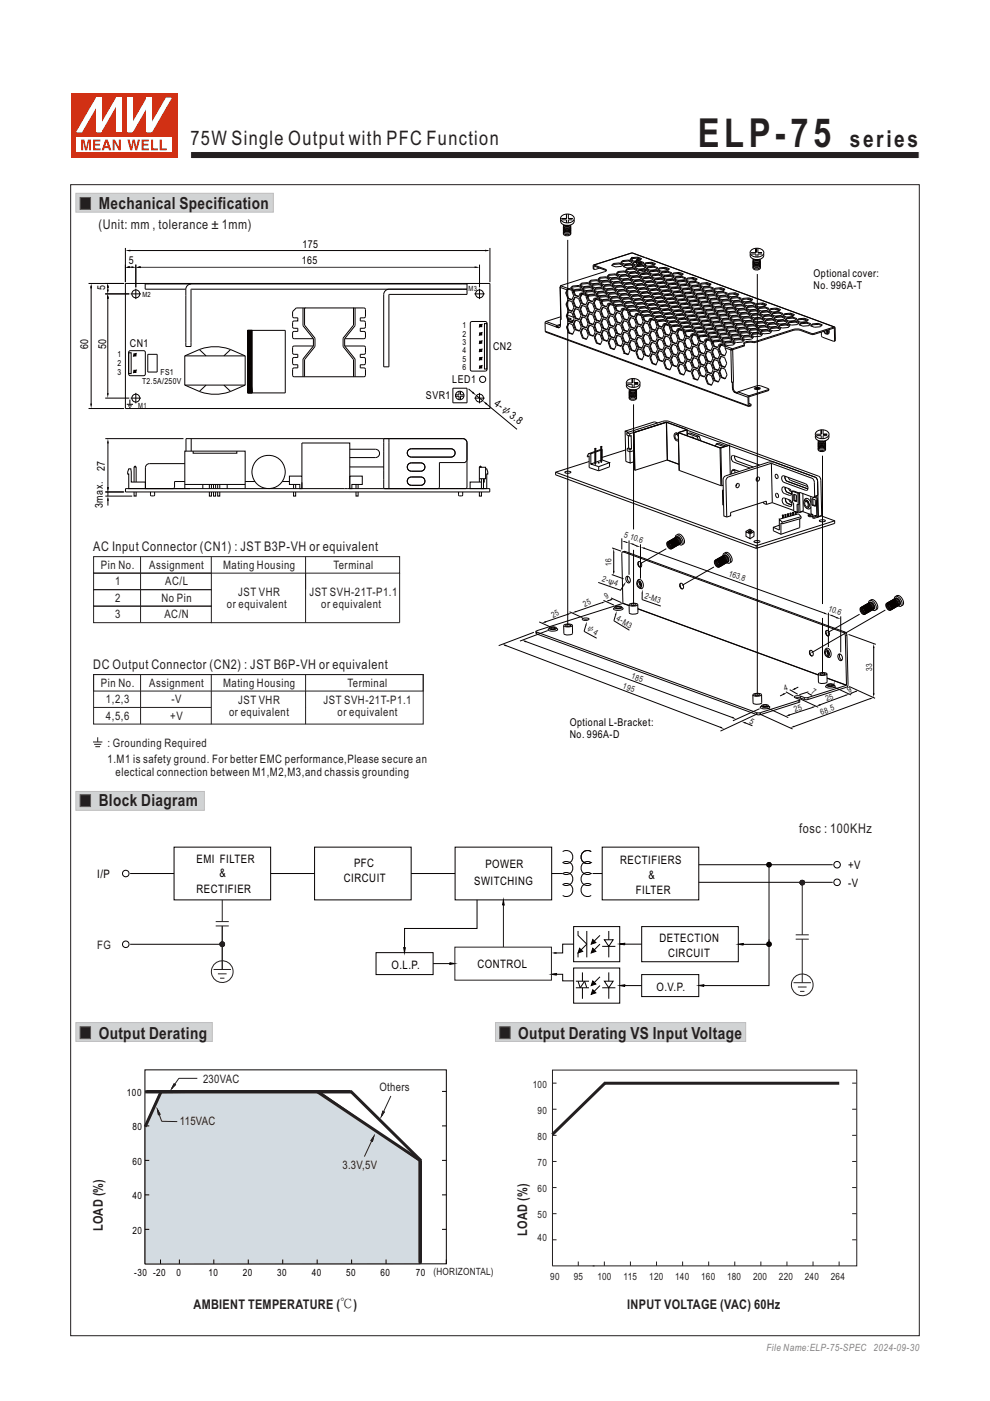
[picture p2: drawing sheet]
<svg xmlns="http://www.w3.org/2000/svg" width="210mm" height="297mm" viewBox="0 0 210 297" stroke-linecap="round" stroke-linejoin="round" font-family="sans-serif">
<defs><g id="words">
<text font-size="8.5" fill="#231f20" x="148" y="31.1">ELP-75</text>
<text font-size="4.9" fill="#231f20" x="180.2" y="31.1">series</text>
<text font-size="4.2" fill="#231f20" x="40.4" y="30.7">75W Single Output with PFC Function</text>
<g font-size="3.5" fill="#231f20">
<text x="20.9" y="44.4">Mechanical Specification</text>
<text x="20.9" y="171">Block Diagram</text>
<text x="20.9" y="220.2">Output Derating</text>
<text x="109.9" y="220.2">Output Derating VS Input Voltage</text>
</g>
<g font-size="2.8" fill="#231f20">
<text x="20.9" y="48.5">(Unit: mm , tolerance ± 1mm)</text>
<text x="19.8" y="116.9">AC Input Connector (CN1) : JST B3P-VH or equivalent</text>
<text x="19.8" y="141.9">DC Output Connector (CN2) : JST B6P-VH or equivalent</text>
<text x="169.5" y="176.7">fosc : 100KHz</text>
<text x="21.8" y="261.1" transform="rotate(-90 21.8 261.1)">LOAD (%)</text>
<text x="111.8" y="262" transform="rotate(-90 111.8 262)">LOAD (%)</text>
<text x="41.1" y="277.6">AMBIENT TEMPERATURE (℃)</text>
<text x="133.1" y="277.6">INPUT VOLTAGE (VAC) 60Hz</text>
</g>
<g font-size="2.5" fill="#231f20">
<text x="21.4" y="120.6">Pin No.</text>
<text x="24.4" y="124.1">1</text>
<text x="31.7" y="120.6">Assignment</text>
<text x="35" y="124.1">AC/L</text>
<text x="47.3" y="120.6">Mating Housing</text>
<text x="70.7" y="120.6">Terminal</text>
<text x="24.4" y="127.6">2</text>
<text x="24.4" y="131.1">3</text>
<text x="34.3" y="127.6">No Pin</text>
<text x="34.9" y="131.1">AC/N</text>
<text x="48.1" y="128.9">or equivalent</text>
<text x="50.5" y="126.3">JST VHR</text>
<text x="65.6" y="126.3">JST SVH-21T-P1.1</text>
<text x="68.1" y="128.9">or equivalent</text>
<text x="21.4" y="145.6">Pin No.</text>
<text x="22.5" y="149.1">1,2,3</text>
<text x="31.7" y="145.6">Assignment</text>
<text x="36.4" y="149.1">-V</text>
<text x="47.3" y="145.6">Mating Housing</text>
<text x="50.5" y="149.3">JST VHR</text>
<text x="68.6" y="149.3">JST SVH-21T-P1.1</text>
<text x="73.7" y="145.6">Terminal</text>
<text x="22.5" y="152.6">4,5,6</text>
<text x="36.1" y="152.6">+V</text>
<text x="48.6" y="151.9">or equivalent</text>
<text x="71.6" y="151.9">or equivalent</text>
<text x="22.8" y="158.5">: Grounding Required</text>
<text x="20.6" y="201.1">FG</text>
<text x="43.1" y="229.6">230VAC</text>
<text x="80.5" y="231.3">Others</text>
<text x="38.2" y="238.5">115VAC</text>
<text x="72.6" y="247.9">3.3V,5V</text>
</g>
<g font-size="2.5" fill="#221816">
<text x="22.8" y="161.8">1.M1 is safety ground. For better EMC performance,Please secure an</text>
<text x="24.5" y="164.6">electical connection between M1,M2,M3,and chassis grounding</text>
</g>
<g font-size="2.5" fill="#050100">
<text x="41.7" y="183">EMI FILTER</text>
<text x="46.6" y="186">&amp;</text>
<text x="75.1" y="183.9">PFC</text>
<text x="102.9" y="184.1">POWER</text>
<text x="131.5" y="183.1">RECTIFIERS</text>
<text x="179.9" y="184.3">+V</text>
<text x="20.6" y="186.1">I/P</text>
<text x="41.7" y="189.4">RECTIFIER</text>
<text x="72.9" y="186.9">CIRCUIT</text>
<text x="100.6" y="187.6">SWITCHING</text>
<text x="134.9" y="189.6">FILTER</text>
<text x="137.6" y="186.4">&amp;</text>
<text x="179.9" y="188">-V</text>
<text x="139.9" y="199.7">DETECTION</text>
<text x="141.7" y="203">CIRCUIT</text>
<text x="83" y="205.5">O.L.P.</text>
<text x="101.2" y="205.3">CONTROL</text>
<text x="139.2" y="210.1">O.V.P.</text>
</g>
<g font-size="2.3" fill="#050100">
<text x="64.2" y="52.5">175</text>
<text x="27.3" y="56.1">5</text>
<text x="64" y="56.1">165</text>
<text x="172.6" y="58.7">Optional cover:</text>
<text x="22.3" y="61.6" transform="rotate(-90 22.3 61.6)">5</text>
<text x="172.6" y="61.3">No. 996A-T</text>
<text x="18.7" y="74" transform="rotate(-90 18.7 74)">60</text>
<text x="22.5" y="74" transform="rotate(-90 22.5 74)">50</text>
<text x="27.5" y="73.5">CN1</text>
<text x="104.6" y="74.2">CN2</text>
<text x="95.9" y="81.2">LED1</text>
<text x="90.3" y="84.5">SVR1</text>
<text x="104.7" y="85.9" transform="rotate(37 104.7 85.9)">4-ψ3.8</text>
<text x="22.3" y="99.9" transform="rotate(-90 22.3 99.9)">27</text>
<text x="21.8" y="107.7" transform="rotate(-90 21.8 107.7)">3max.</text>
<text x="120.8" y="153.8">Optional L-Bracket:</text>
<text x="120.8" y="156.4">No. 996A-D</text>
</g>
<g font-size="2.1" fill="#050100">
<text x="26.9" y="232.3">100</text>
<text x="28.1" y="239.6">80</text>
<text x="28.1" y="246.9">60</text>
<text x="28.1" y="254.2">40</text>
<text x="28.1" y="261.6">20</text>
<text x="28.5" y="270.5">-30 -20</text>
<text x="37.5" y="270.5">0</text>
<text x="44.2" y="270.5">10</text>
<text x="51.5" y="270.5">20</text>
<text x="58.8" y="270.5">30</text>
<text x="66.1" y="270.5">40</text>
<text x="73.4" y="270.5">50</text>
<text x="80.7" y="270.5">60</text>
<text x="88.2" y="270.5">70</text>
</g>
<g font-size="2.1" fill="#231f20">
<text x="113" y="230.7">100</text>
<text x="114" y="236.2">90</text>
<text x="114" y="241.7">80</text>
<text x="114" y="247.2">70</text>
<text x="114" y="252.7">60</text>
<text x="114" y="258.2">50</text>
<text x="114" y="263.2">40</text>
<text x="92" y="270.3">(HORIZONTAL)</text>
<text x="116.7" y="271.5">90</text>
<text x="121.7" y="271.5">95</text>
<text x="126.7" y="271.5">100</text>
<text x="132.3" y="271.5">115</text>
<text x="137.7" y="271.5">120</text>
<text x="143.2" y="271.5">140</text>
<text x="148.7" y="271.5">160</text>
<text x="154.2" y="271.5">180</text>
<text x="159.7" y="271.5">200</text>
<text x="165.2" y="271.5">220</text>
<text x="170.7" y="271.5">240</text>
<text x="176.2" y="271.5">264</text>
</g>
<text font-size="2.1" fill="#808285" x="162.6" y="286.5">File Name:ELP-75-SPEC 2024-09-30</text>
<g font-size="1.8" fill="#050100">
<text x="98.1" y="71.4">2</text>
<text x="98.1" y="69.6">1</text>
<text x="24.9" y="75.8">1</text>
<text x="24.9" y="77.7">2</text>
<text x="98.1" y="74.8">4</text>
<text x="98.1" y="73.1">3</text>
<text x="98.1" y="76.7">5</text>
<text x="24.9" y="79.4">3</text>
<text x="30.1" y="81.4">T2.5A/250V</text>
<text x="34" y="79.5">FS1</text>
<text x="98.1" y="78.5">6</text>
<text x="180.1" y="147" transform="rotate(-30 180.1 147)">9</text>
</g>
<g font-size="1.8" fill="#231f20">
<text x="132.2" y="113.9" transform="rotate(20 132.2 113.9)">5</text>
<text x="133.5" y="114.2" transform="rotate(20 133.5 114.2)">10.6</text>
<text x="127.6" y="123.1" transform="rotate(20 127.6 123.1)">2-ψ4</text>
<text x="129.7" y="120" transform="rotate(-92 129.7 120)">16</text>
<text x="154.5" y="122.1" transform="rotate(20 154.5 122.1)">163.8</text>
<text x="117.3" y="131" transform="rotate(-24 117.3 131)">25</text>
<text x="124" y="128.7" transform="rotate(-24 124 128.7)">25</text>
<text x="128.6" y="127" transform="rotate(-24 128.6 127)">9</text>
<text x="130.6" y="131.5" transform="rotate(30 130.6 131.5)">4-M3</text>
<text x="136.6" y="126.8" transform="rotate(20 136.6 126.8)">2-M3</text>
<text x="175.6" y="129.5" transform="rotate(20 175.6 129.5)">10.6</text>
<text x="124.2" y="133.4" transform="rotate(30 124.2 133.4)">ψ4</text>
<text x="133.8" y="143.8" transform="rotate(20 133.8 143.8)">185</text>
<text x="185" y="142.4" transform="rotate(-92 185 142.4)">33</text>
<text x="132" y="145.9" transform="rotate(20 132 145.9)">195</text>
<text x="166.4" y="146.4" transform="rotate(-18 166.4 146.4)">4</text>
<text x="172" y="146.9" transform="rotate(30 172 146.9)">7</text>
<text x="158.8" y="153.2" transform="rotate(30 158.8 153.2)">5</text>
<text x="168.7" y="151" transform="rotate(-21 168.7 151)">25</text>
<text x="174.3" y="151.7" transform="rotate(-21 174.3 151.7)">68.5</text>
</g>
<text font-size="1.7" fill="#231f20" x="175.4" y="148.7" transform="rotate(-20 175.4 148.7)">25</text>
<g font-size="1.5" fill="#050100">
<text x="30.2" y="63.1">M2</text>
<text x="99.4" y="61.6">M3</text>
<text x="29.3" y="86.4">M1</text>
</g>
</g></defs>
<path d="M16.1 41h41.9v4h-41.9z" fill-rule="evenodd" fill="#d1d3d4" stroke="#bbbdc0" stroke-width=".21"/>
<path d="M17 41.9h2.2v2.5h-2.2z" fill-rule="evenodd" fill="#231f20" stroke="#58595b" stroke-width=".21"/>
<path d="M16.1 167.8h27.2v4h-27.2z" fill-rule="evenodd" fill="#d1d3d4" stroke="#bbbdc0" stroke-width=".21"/>
<path d="M17 168.5h2.2v2.5h-2.2z" fill-rule="evenodd" fill="#231f20" stroke="#58595b" stroke-width=".21"/>
<path d="M117.3 206.6h2v1.4h2.4M121.7 200.2h-2.4v1.8h-1.9" fill="none" stroke="#050100" stroke-width=".21"/>
<g fill="#050100">
<path d="M117 206.6l1-.2v.4z"/>
<path d="M117 202l1-.1v.3z"/>
</g>
<path d="M117 206.6l1-.2v.4z" fill="none" stroke="#050100" stroke-width=".21"/>
<path d="M125.7 209.8l.7 .7-1 .3z" fill="#050100"/>
<path d="M125.7 209.8l.7 .7-1 .3z" fill="none" stroke="#050100" stroke-width=".21"/>
<path d="M125.7 208l.7 .6-1 .4z" fill="#050100"/>
<g fill="none" stroke="#050100" stroke-width=".21">
<path d="M122.6 197.4v.9l1.9 1.9-1.9 1.8v1M124.5 197.4v5.6M125.4 180.5a1.39 1.39 0 0 0-2.2 1.2 1.39 1.39 0 0 0 2.2 1.2M127.3 198.3l-1.9 1.9M128.2 199.3h1.9l-1 1.3zM129.1 197.4v1.9M122.1 209.4h2.8M122.1 208h2.8M122.6 208l.5 1.4 .9-1.4 .5 1.4M123.5 206.2v1.8M123.5 209.4v2.4M125.7 208l.7 .6-1 .4z"/>
<path d="M127.3 209l-1.9 1.8M127.3 207.1l-1.9 1.9M127.3 200.2l-1.9 1.8M127.7 200.6h2.8M127.7 209.4h2.8M128.2 208h1.9l-1 1.4zM129.1 200.6v2.4M129.1 206.2v1.8M129.1 209.4v2.4"/>
</g>
<path d="M125.7 199.2l.7 .7-1 .3z" fill="#050100"/>
<path d="M125.7 199.2l.7 .7-1 .3z" fill="none" stroke="#050100" stroke-width=".21"/>
<path d="M122.9 201.1l.7 .6-1 .3z" fill="#050100"/>
<path d="M122.9 201.1l.7 .6-1 .3z" fill="none" stroke="#050100" stroke-width=".21"/>
<path d="M125.7 201.1l.7 .6-1 .3z" fill="#050100"/>
<g fill="none" stroke="#050100" stroke-width=".21">
<path d="M127.7 179.6h20.5v11.2h-20.5zM121.7 196.5h9.7v7.4h-9.7zM125.7 185.2h2M148.2 183.3h28.4M148.2 187.1h28.4M79.8 202h12.1v4.6h-12.1zM125.7 201.1l.7 .6-1 .3z"/>
<circle cx="26.7" cy="185.2" r=".7"/>
<circle cx="177.5" cy="187.1" r=".7"/>
<circle cx="177.5" cy="183.3" r=".7"/>
<circle cx="26.7" cy="200.2" r=".7"/>
</g>
<path d="M163.1 183.3l.4-.2 .1 .2z" fill="#050100"/>
<path d="M163.1 183.3l.4-.2 .1 .2z" fill="none" stroke="#050100" stroke-width=".21"/>
<path d="M163.3 182.9l.2 .2-.4 .2z" fill="#050100"/>
<path d="M163.3 182.9l.2 .2-.4 .2z" fill="none" stroke="#050100" stroke-width=".21"/>
<path d="M163.1 182.9h.2l-.2 .4z" fill="#050100"/>
<path d="M163.1 182.9h.2l-.2 .4z" fill="none" stroke="#050100" stroke-width=".21"/>
<path d="M162.9 182.9h.2v.4z" fill="#050100"/>
<path d="M162.9 182.9h.2v.4z" fill="none" stroke="#050100" stroke-width=".21"/>
<path d="M162.9 182.9l.2 .4-.4-.2z" fill="#050100"/>
<path d="M162.9 182.9l.2 .4-.4-.2z" fill="none" stroke="#050100" stroke-width=".21"/>
<path d="M162.7 183.1l.4 .2h-.5z" fill="#050100"/>
<path d="M162.7 183.1l.4 .2h-.5z" fill="none" stroke="#050100" stroke-width=".21"/>
<path d="M162.6 183.3h.5l-.4 .3z" fill="#050100"/>
<path d="M162.6 183.3h.5l-.4 .3z" fill="none" stroke="#050100" stroke-width=".21"/>
<path d="M162.7 183.6l.4-.3-.2 .4z" fill="#050100"/>
<path d="M162.7 183.6l.4-.3-.2 .4z" fill="none" stroke="#050100" stroke-width=".21"/>
<path d="M163.1 183.3v.5l-.2-.1z" fill="#050100"/>
<path d="M163.1 183.3v.5l-.2-.1z" fill="none" stroke="#050100" stroke-width=".21"/>
<path d="M163.1 183.3l.2 .4-.2 .1z" fill="#050100"/>
<path d="M163.1 183.3l.2 .4-.2 .1z" fill="none" stroke="#050100" stroke-width=".21"/>
<path d="M163.1 183.3l.4 .3-.2 .1z" fill="#050100"/>
<path d="M163.1 183.3l.4 .3-.2 .1z" fill="none" stroke="#050100" stroke-width=".21"/>
<path d="M163.1 183.3h.5l-.1 .3z" fill="#050100"/>
<g fill="none" stroke="#050100" stroke-width=".21">
<path d="M36.9 179.6h20.5v11.2h-20.5zM66.7 179.6h20.5v11.2h-20.5zM96.5 179.6h20.5v11.2h-20.5zM27.6 185.2h9.3M57.4 185.2h9.3M87.2 185.2h9.3M101.2 190.8v6.1h-15.4v4.5M106.8 191.4v9.4M117 185.2h2.3M119.3 180.5a1.39 1.39 0 0 1 2.2 1.2 1.39 1.39 0 0 1-2.2 1.2 1.39 1.39 0 0 1 2.2 1.1 1.39 1.39 0 0 1-2.2 1.2M119.3 185.2a1.39 1.39 0 0 1 2.2 1.2 1.39 1.39 0 0 1-2.2 1.1 1.39 1.39 0 0 1 2.2 1.2 1.39 1.39 0 0 1-2.2 1.2M125.4 180.5a1.39 1.39 0 0 0-2.2 1.2 1.39 1.39 0 0 0 2.2 1.2 1.39 1.39 0 0 0-2.2 1.1 1.39 1.39 0 0 0 2.2 1.2 1.39 1.39 0 0 0-2.2 1.2 1.39 1.39 0 0 0 2.2 1.1 1.39 1.39 0 0 0-2.2 1.2 1.39 1.39 0 0 0 2.2 1.2"/>
<path d="M136.1 196.5h20.5v7.4h-20.5zM163.1 183.3v16.9h-6.2M163.1 199.2v9.8h-14.1M163.1 183.3h.5l-.1 .3zM27.6 200.2h19.4M91.9 204.3h3.8M121.7 205.2h9.7v7.5h-9.7zM131.9 200.2h4.2M132 209h4.1M136.1 206.6h12.1v4.7h-12.1z"/>
</g>
<path d="M163.1 200.2l.4-.3 .1 .3z" fill="#050100"/>
<path d="M163.1 200.2l.4-.3 .1 .3z" fill="none" stroke="#050100" stroke-width=".21"/>
<path d="M163.3 199.8l.2 .1-.4 .3z" fill="#050100"/>
<path d="M163.3 199.8l.2 .1-.4 .3z" fill="none" stroke="#050100" stroke-width=".21"/>
<path d="M163.1 199.7l.2 .1-.2 .4z" fill="#050100"/>
<path d="M163.1 199.7l.2 .1-.2 .4z" fill="none" stroke="#050100" stroke-width=".21"/>
<path d="M162.9 199.8l.2-.1v.5z" fill="#050100"/>
<path d="M162.9 199.8l.2-.1v.5z" fill="none" stroke="#050100" stroke-width=".21"/>
<path d="M162.7 199.9l.2-.1 .2 .4z" fill="#050100"/>
<path d="M162.7 199.9l.2-.1 .2 .4z" fill="none" stroke="#050100" stroke-width=".21"/>
<path d="M162.7 199.9l.4 .3h-.5z" fill="#050100"/>
<path d="M162.7 199.9l.4 .3h-.5z" fill="none" stroke="#050100" stroke-width=".21"/>
<path d="M162.6 200.2h.5l-.4 .2z" fill="#050100"/>
<path d="M162.6 200.2h.5l-.4 .2z" fill="none" stroke="#050100" stroke-width=".21"/>
<path d="M162.7 200.4l.4-.2-.2 .4z" fill="#050100"/>
<path d="M162.7 200.4l.4-.2-.2 .4z" fill="none" stroke="#050100" stroke-width=".21"/>
<path d="M163.1 200.2v.4h-.2z" fill="#050100"/>
<path d="M163.1 200.2v.4h-.2z" fill="none" stroke="#050100" stroke-width=".21"/>
<path d="M163.1 200.2l.2 .4h-.2z" fill="#050100"/>
<path d="M163.1 200.2l.2 .4h-.2z" fill="none" stroke="#050100" stroke-width=".21"/>
<path d="M163.1 200.2l.4 .2-.2 .2z" fill="#050100"/>
<path d="M163.1 200.2l.4 .2-.2 .2z" fill="none" stroke="#050100" stroke-width=".21"/>
<path d="M163.1 200.2h.5l-.1 .2z" fill="#050100"/>
<path d="M163.1 200.2h.5l-.1 .2z" fill="none" stroke="#050100" stroke-width=".21"/>
<g fill="#050100">
<path d="M156.6 200.2l1.1-.2v.4z"/>
<path d="M131.5 200.2l1-.2v.3z"/>
<path d="M148.2 208.9l1.1-.1v.3z"/>
<path d="M131.5 209l1-.2v.3z"/>
<path d="M85.6 200.9h.4l-.2 1.1z"/>
<path d="M95.4 204.1l1 .2-1 .2z"/>
<path d="M106.8 190.8l.1 1.1h-.3z"/>
</g>
<path d="M26.9 85.7h1.3M27.1 86.1h.8M27.4 86.4h.3M27.5 84.7v1M106.8 190.8l.1 1.1h-.3zM85.6 200.9h.4l-.2 1.1zM95.4 204.1l1 .2-1 .2zM131.5 200.2l1-.2v.3zM131.5 209l1-.2v.3zM148.2 208.9l1.1-.1v.3zM156.6 200.2l1.1-.2v.4zM30.7 226.8h64v41.2h-64z" fill="none" stroke="#050100" stroke-width=".21"/>
<g fill="none" stroke="#231f20" stroke-width=".21">
<path d="M15 39.2h180v244h-180zM45.8 196.3h2.7M45.8 195.4h2.7M46.8 199.9l.1-.1 .2 .4zM46.8 199.9l.3 .3-.4-.2zM46.9 199.8l.1-.1 .1 .5zM47 199.7h.1v.5zM47.1 190.8v4.6M47.1 196.3v9.2M47.1 199.7h.2l-.2 .5zM47.3 199.7l.1 .1-.3 .4zM47.4 199.8l.1 .1-.4 .3z"/>
<path d="M168.8 198.2h2.7M168.8 199.1h2.7M169.7 187.1h.5l-.5 .2zM169.7 187l.5 .1h-.5zM169.7 187.3l.5-.2-.4 .3zM169.8 186.9l.4 .2-.5-.1zM169.8 187.4l.4-.3-.3 .4zM169.9 186.8l.1-.1 .2 .4zM169.9 186.8l.3 .3-.4-.2zM170 186.7h.2v.4zM170.2 187.1v11.1M170.2 199.1v9.3"/>
<path d="M170.2 187.1l.4 .2-.1 .1zM170.2 187.1v.5h-.2zM170.2 187.1l.1 .5h-.1zM170.2 186.7h.1l-.1 .4zM170.2 187.1l.2 .4-.1 .1zM170.2 187.1l-.2 .5-.1-.1zM170.2 187.1l.3 .3-.1 .1zM170.2 187.1l.3-.2 .1 .1zM170.2 187.1h.4v.2zM170.2 187.1l.4-.1v.1zM170.3 186.7l.1 .1-.2 .3zM170.4 186.8l.1 .1-.3 .2z"/>
<path d="M45.3 205.5h3.7M46.2 206.5h1.9M46.7 200.2h.4l-.4 .1zM46.7 207.4h.9M46.7 200l.4 .2h-.4zM46.7 200.3l.4-.1-.3 .3zM46.8 200.5l.3-.3-.2 .4zM47.1 200.2v.4h-.1zM47.1 200.2l.5 .1-.1 .2zM47.1 200.2l.4-.3 .1 .1zM47.1 200.2h.5v.1zM47.1 200.2l-.1 .4h-.1z"/>
<path d="M47.1 200.2l.4 .3-.1 .1zM47.1 200.2l.5-.2v.2zM47.1 200.2l.2 .4h-.2zM47.1 200.2l.3 .4h-.1zM96.5 200.8h20.5v7h-20.5zM168.3 208.4h3.7M169.2 209.3h1.9M169.7 210.2h.9"/>
<circle cx="47.1" cy="206" r="2.31"/>
<circle cx="170.2" cy="208.8" r="2.31"/>
</g>
<g fill="#231f20" stroke="#231f20" stroke-width=".21">
<path d="M47.1 200.2l.5-.2v.2z" fill-rule="evenodd"/>
<path d="M47.1 200.2l.4-.3 .1 .1z" fill-rule="evenodd"/>
<path d="M47.4 199.8l.1 .1-.4 .3z" fill-rule="evenodd"/>
<path d="M47.3 199.7l.1 .1-.3 .4z" fill-rule="evenodd"/>
<path d="M47.1 199.7h.2l-.2 .5z" fill-rule="evenodd"/>
<path d="M47 199.7h.1v.5z" fill-rule="evenodd"/>
<path d="M46.9 199.8l.1-.1 .1 .5z" fill-rule="evenodd"/>
<path d="M46.8 199.9l.1-.1 .2 .4z" fill-rule="evenodd"/>
<path d="M46.8 199.9l.3 .3-.4-.2z" fill-rule="evenodd"/>
<path d="M46.7 200l.4 .2h-.4z" fill-rule="evenodd"/>
<path d="M46.7 200.2h.4l-.4 .1z" fill-rule="evenodd"/>
<path d="M46.7 200.3l.4-.1-.3 .3z" fill-rule="evenodd"/>
<path d="M46.8 200.5l.3-.3-.2 .4z" fill-rule="evenodd"/>
<path d="M47.1 200.2l-.1 .4h-.1z" fill-rule="evenodd"/>
<path d="M47.1 200.2v.4h-.1z" fill-rule="evenodd"/>
<path d="M47.1 200.2l.2 .4h-.2z" fill-rule="evenodd"/>
<path d="M47.1 200.2l.3 .4h-.1z" fill-rule="evenodd"/>
<path d="M47.1 200.2l.4 .3-.1 .1z" fill-rule="evenodd"/>
<path d="M47.1 200.2l.5 .1-.1 .2z" fill-rule="evenodd"/>
<path d="M47.1 200.2h.5v.1z" fill-rule="evenodd"/>
<path d="M170.2 187.1l.4-.1v.1z" fill-rule="evenodd"/>
<path d="M170.2 187.1l.3-.2 .1 .1z" fill-rule="evenodd"/>
<path d="M170.4 186.8l.1 .1-.3 .2z" fill-rule="evenodd"/>
<path d="M170.3 186.7l.1 .1-.2 .3z" fill-rule="evenodd"/>
<path d="M170.2 186.7h.1l-.1 .4z" fill-rule="evenodd"/>
<path d="M170 186.7h.2v.4z" fill-rule="evenodd"/>
<path d="M169.9 186.8l.1-.1 .2 .4z" fill-rule="evenodd"/>
<path d="M169.9 186.8l.3 .3-.4-.2z" fill-rule="evenodd"/>
<path d="M169.8 186.9l.4 .2-.5-.1z" fill-rule="evenodd"/>
<path d="M169.7 187l.5 .1h-.5z" fill-rule="evenodd"/>
<path d="M169.7 187.1h.5l-.5 .2z" fill-rule="evenodd"/>
<path d="M169.7 187.3l.5-.2-.4 .3z" fill-rule="evenodd"/>
<path d="M169.8 187.4l.4-.3-.3 .4z" fill-rule="evenodd"/>
<path d="M170.2 187.1l-.2 .5-.1-.1z" fill-rule="evenodd"/>
<path d="M170.2 187.1v.5h-.2z" fill-rule="evenodd"/>
<path d="M170.2 187.1l.1 .5h-.1z" fill-rule="evenodd"/>
<path d="M170.2 187.1l.2 .4-.1 .1z" fill-rule="evenodd"/>
<path d="M170.2 187.1l.3 .3-.1 .1z" fill-rule="evenodd"/>
<path d="M170.2 187.1l.4 .2-.1 .1z" fill-rule="evenodd"/>
<path d="M170.2 187.1h.4v.2z" fill-rule="evenodd"/>
</g>
<path d="M40.4 32.1h154.6v1.5h-154.6z" fill-rule="evenodd" fill="#231f20" stroke="#fff" stroke-width=".21"/>
<g fill="none" stroke="#231f20" stroke-width=".21">
<path d="M19.9 118h64.9v3.5h-64.9zM29.8 118v14M44.8 118v3.5M64.8 118v14M19.9 121.5h24.9v3.5h-24.9zM19.9 125h24.9v3.5h-24.9zM19.9 128.5h24.9v3.5h-24.9zM44.8 132h40M84.8 121.5v10.5M19.8 150h25M19.8 143h70v3.5h-70zM19.9 143h69.9v10.5h-69.9z"/>
<path d="M29.8 143v10.5M44.8 143v10.6M64.8 143v10.5"/>
</g>
<g fill="none" stroke="#050100" stroke-width=".21">
<path d="M26.6 52.6v7.2M27.1 56.7h1.1M27.1 53.1h76.4M28.8 56.1v4.8M29.5 56.7h71.2M101.7 56.1v4.8M103.9 52.6v7.2M18.8 60.1h7.5M19.3 60.6v25.4M22.3 62.3h5.1M22.9 60.6v1.1M22.9 62.9v20.8"/>
<path d="M27.7 62.3h2.2M28.8 61.2v2.2M100.6 62.3h2.2M101.7 61.2v2.2M18.8 86.6h7.5M22.3 84.4h5.1M22.3 93h16.6M22.9 93.6v10M27.7 84.4h2.2M28.8 83.3v2.2M99.4 82.5l1.1 .9M100.6 84.4h2.2"/>
<path d="M101.1 83.9l1.3 1M101.7 83.3v2.2M103 85.5l6.7 5.5M22.3 104.3h4M22.3 105.2h5.7M22.9 104.3v.9M22.9 105.7v1.5"/>
</g>
<path d="M33.9 231.7l33.7-.3 21.6 14.9-.1 21.6-58.3 .1v-29.3z" fill-rule="evenodd" fill="#d3dbe1" stroke="#231f20" stroke-width=".21"/>
<path d="M16.1 216.8h28.9v4h-28.9z" fill-rule="evenodd" fill="#d1d3d4" stroke="#bbbdc0" stroke-width=".21"/>
<path d="M17 217.7h2.2v2.5h-2.2z" fill-rule="evenodd" fill="#231f20" stroke="#58595b" stroke-width=".21"/>
<path d="M105.1 216.8h53.1v4h-53.1z" fill-rule="evenodd" fill="#d1d3d4" stroke="#bbbdc0" stroke-width=".21"/>
<path d="M106 217.7h2.2v2.5h-2.2z" fill-rule="evenodd" fill="#231f20" stroke="#58595b" stroke-width=".21"/>
<g fill="none" stroke="#231f20" stroke-width=".21">
<path d="M33.4 235.3l.5 .9-.3 .2zM33.7 236.1l.6 1.7h3.3M36.9 229.8l.3 .2-.7 .8zM37.9 228.6h4M38 228.6l-1.1 1.5M81.2 235.6l.3 .2-.6 .8zM82.9 232.4l-1.6 3.5M117.1 229.6h.9M117.1 235.2h.9M180.7 229.6h1M180.7 235.2h1M78.9 241.7l-1.6 3.5"/>
<path d="M79.3 241l-.3 1-.3-.2zM117.1 257.3h.9M117.1 251.8h.9M117.1 246.3h.9M117.1 240.7h.9M180.7 257.3h1M180.7 251.8h1M180.7 246.3h1M180.7 240.7h1M117.1 262.9h.9M117.1 268.4h9M117.2 268.4v-41.5h64.5v41.5h-56"/>
<path d="M122.7 267.5v.9M128.2 267.5v.9M133.7 267.5v.9M139.2 267.5v.9M144.8 267.5v.9M150.3 267.5v.9M155.8 267.5v.9M161.4 267.5v.9M166.9 267.5v.9M172.4 267.5v.9M178 267.5v.9M180.7 262.9h1"/>
</g>
<path d="M34.2 231.3l-3.4 7.6M67.2 231.4l22 14.7M74.4 231.4l14.9 14.6M128.2 229.7h49.8M128.4 229.6l-11.2 10.9" fill="none" stroke="#231f20" stroke-width=".63" stroke-linecap="butt"/>
<g fill="none" stroke="#050100" stroke-width=".21">
<path d="M30.7 231.4h1M30.7 238.7h1M93.8 231.4h.9M93.8 238.7h.9M30.7 253.3h1M30.7 246h1M93.8 253.3h.9M93.8 246h.9M30.7 260.6h1M34 267v1M38 267v1M45.4 267v1"/>
<path d="M52.7 267v1M60 267v1M67.3 267v1M74.6 267v1M81.9 267v1M89.2 267v1M93.8 260.6h.9M94.7 267v1"/>
</g>
<path d="M31.1 231.5h43.2z" fill-rule="evenodd" fill="#231f20" stroke="#231f20" stroke-width=".6"/>
<path d="M89.1 246.1l.1 21.5z" fill-rule="evenodd" fill="#231f20" stroke="#231f20" stroke-width=".63" stroke-linecap="butt"/>
<g fill="#231f20" stroke="#231f20" stroke-width=".21">
<path d="M81.2 235.6l.3 .2-.6 .8z" fill-rule="evenodd"/>
<path d="M79.3 241l-.3 1-.3-.2z" fill-rule="evenodd"/>
<path d="M36.9 229.8l.3 .2-.7 .8z" fill-rule="evenodd"/>
<path d="M33.4 235.3l.5 .9-.3 .2z" fill-rule="evenodd"/>
</g>
<g fill="#050100">
<path d="M127.6 127.7l.9-.2-.8 .4z"/>
<path d="M129.4 127.1l.7-.1-.6 .3z"/>
<path d="M181.4 146.5l.6-.1-.6 .3z"/>
<path d="M121.3 129.9l.8-.4 .1 .3z"/>
<path d="M128.5 127.5l.6-.3 .1 .2z"/>
<path d="M180.1 147.1l.6-.3 .1 .2z"/>
<path d="M120.4 130.1l.9-.2-.8 .5z"/>
<path d="M114.9 132.1l.8-.4 .1 .3z"/>
<path d="M130 121h.3l-.1 1z"/>
<path d="M133.4 115.1l.9 .1v.3z"/>
<path d="M131.9 114.7h.5l-.1 .2z"/>
<path d="M132.9 114.9l.5 .2h-.6z"/>
<path d="M132.8 123.3l-.4 .9-.3-.2z"/>
<path d="M130.2 116.3l.1 .9h-.3z"/>
<path d="M135 115.6l.8 .4-.9-.1z"/>
<path d="M135.8 116l1 .1-.1 .3z"/>
<path d="M174.9 129.9l.8 .4-.9-.1z"/>
<path d="M177.5 130.8l.8 .4-.9-.1z"/>
<path d="M155.4 151.9l.7 .6-.9-.3z"/>
<path d="M152.9 154l.7 .6-.9-.3z"/>
<path d="M175.7 130.3l.9 .1-.1 .3z"/>
<path d="M157.3 153l.9 .1-.1 .3z"/>
<path d="M110.7 135.7l1 .2-.2 .3z"/>
<path d="M106.5 136.6l.9 .2-.1 .3z"/>
<path d="M136.2 125l.2 .9h-.3z"/>
<path d="M179.2 147.3l1-.1-.9 .4z"/>
<path d="M172.2 149.8l1-.1-.9 .4z"/>
<path d="M173.1 149.7l.9-.4 .1 .3z"/>
<path d="M166.6 151.9l.9-.5 .1 .3z"/>
<path d="M184.4 148l.9-.1-.8 .4z"/>
<path d="M167.6 154.3l.8-.4 .1 .3z"/>
<path d="M185.2 147h.3l-.2 .9z"/>
<path d="M185.3 136.5l.2 .9h-.3z"/>
<path d="M167.8 146.4l.8-.5 .1 .3z"/>
<path d="M166 147.1l.9-.2-.8 .4z"/>
<path d="M171.9 147.2l.5 .4-.6-.3z"/>
<path d="M171.1 146.8l.5 .2-.1 .2z"/>
<path d="M130.8 129.5l-.1 1-.3-.1z"/>
<path d="M124.5 131.8l-.1 .9-.3-.1z"/>
</g>
<g fill="none" stroke="#050100" stroke-width=".21">
<path d="M118.9 46.6v.1a1.15 1.15 0 0 0 1.4 1.1 1.12 1.12 0 0 0 1.4-1.2M119 46.3h1.1M119.1 45.8a1.58 1.58 0 0 1 2.7 .6 1.61 1.61 0 0 1-1.5 .9 1.61 1.61 0 0 1-1.4-1zM119.1 46.6h1v.7M119.5 47.6a1.05 1.05 0 0 0 1.5 .1 .68 .68 0 0 1-.3 .7 .68 .68 0 0 1-.8 0l-.4-.4 .1-.3M119.7 48.7a.82 .82 0 0 1 1.4 .3 .86 .86 0 0 1-.9 .5 .86 .86 0 0 1-.7-.6zM119.7 48.2a.82 .82 0 0 1 1.4 .3 .86 .86 0 0 1-.9 .5 .86 .86 0 0 1-.7-.6zM119.7 49.2a.82 .82 0 0 1 1.4 .4 .86 .86 0 0 1-.9 .4 .86 .86 0 0 1-.7-.5zM119.7 49a.82 .82 0 0 1 1.4 .3 .86 .86 0 0 1-.9 .5 .86 .86 0 0 1-.7-.6zM119.7 47.9a.82 .82 0 0 1 1.4 .4 .86 .86 0 0 1-.9 .4 .86 .86 0 0 1-.7-.5zM119.7 48.4a.82 .82 0 0 1 1.4 .4 .86 .86 0 0 1-.9 .4 .86 .86 0 0 1-.7-.5zM120.1 45.4v.9v-.9"/>
<path d="M120.4 50.9v81.8M120.5 45.4v.9M121.4 46.3h-.9h.9M121.4 46.6h-.9v.7M124.6 59.9l.9 .3-.5 .4-1.2 .2-.8-.4 .4-.4M124.6 59.9v.2M124.6 59.9l-1.2 .1M125.3 59.6l-.3 .3M125.3 59.4v.2M125.8 56.8v-.5l.1-.1 2.5 .9M125.8 56.8l.3 .3M125.8 56.8l.2 .1"/>
<path d="M126 56.9l.1 .2M126 56.4h.1M126 56.4l2.4 .9M126 56.4v.5M126.6 59.3l.8 .3-.4 .4-1.3 .1-.8-.3 .4-.4M126.6 59.5l.7 .3M126.6 59.3v.2M126.6 59.5l-1.3 .1M126.6 59.3l-1.3 .1M127.2 56.8l-1.1 .3M127.2 58.8l.1 .2M127.3 59l-.3 .3"/>
<path d="M127.7 59.6l.1 .2M127.8 59.8l-.3 .3M128.4 57.1l.2 .2-.3 .3-9.4 3M128.4 57.1v.2M128.4 57.3l.2 .1M128.5 58.7l-1.3 .1M128.5 58.7l.8 .3-.4 .4-1.2 .1-.9-.3 .4-.4M128.5 58.7v.2M128.5 58.9l-1.2 .1M128.5 58.9l.7 .2M129 59.5l.8 .3-.4 .5-1.2 .1-.9-.3 .4-.5M129 59.7l.7 .3"/>
<path d="M129 59.5l-1.3 .1M129 59.7l-1.2 .1M129 59.5v.2M129.2 58.4l-.3 .2M129.2 58.2v.2M129.7 59v.2M129.7 59.2l-.3 .3M130.1 55.9v.2M130.1 56.1l-.2 .2M130.2 59.9v.2M130.4 58.1l-1.2 .1M130.4 58.1v.2"/>
<path d="M130.4 58.1l.9 .3-.4 .4-1.3 .1-.8-.3 .4-.4M130.4 58.3l.7 .2M130.4 58.3l-1.2 .1M130.9 58.9l-1.2 .1M130.9 58.9l.9 .3-.4 .4-1.3 .1-.8-.3 .4-.4M130.9 58.9v.2M130.9 59.1l-1.2 .1M130.9 59.1l.7 .3M131.1 57.6v.2M131.4 55.7l.8 .4-.4 .4-1.2 .1-.9-.3 .4-.4M131.4 56l-1.3 .1M131.4 55.7l-1.3 .2"/>
<path d="M131.4 56l.7 .2M131.4 55.7v.3M131.4 59.8l.9 .3-.4 .4-1.3 .1-.8-.3 .4-.4M131.4 59.8v.2M131.4 59.8l-1.2 .1M131.4 60l-1.2 .1M131.4 60l.7 .2M131.6 58.4v.2M132.1 55.5l-.3 .2M132.1 55.2v.3M132.1 59.3v.2M132.1 59.5l-.2 .2"/>
<path d="M132.4 57.4l.8 .4-.4 .4-1.2 .1-.9-.3 .4-.4M132.4 57.4l-1.3 .2M132.4 57.4v.3M132.4 57.7l-1.3 .1-.2 .2M132.4 57.7l.7 .2M132.6 56.1l-.4 .4 .8 .3 1.3-.1M132.6 56.1v.2M132.9 58.5l-1.3 .1-.2 .3M132.9 58.3l-1.3 .1M132.9 58.3l.8 .3-.4 .4-1.2 .1-.9-.3 .4-.4M132.9 58.5l.7 .3M132.9 58.3v.2"/>
<path d="M133.1 56.9v.3M133.1 57.1l-.3 .3M133.3 55.1l.9 .3-.4 .5-1.3 .1-.8-.3 .4-.5M133.3 55.1l-1.2 .1M133.3 55.1v.2M133.3 55.3l.7 .3M133.3 55.3l-1.2 .2M133.4 59.1l.8 .4-.4 .4-1.2 .1-.9-.3 .4-.4M133.4 59.1l-1.3 .2M133.4 59.1v.3M133.4 59.4l-1.3 .1M133.4 59.4l.7 .2"/>
<path d="M133.6 57.8v.2M133.6 58l-.3 .3M133.8 56.2l-1.2 .1-.3 .3M133.8 56l-1.2 .1M133.8 56v.2M133.8 56l.9 .3-.4 .4M133.8 56.2l.7 .2M133.9 60l.8 .3-.4 .4-1.2 .1-.9-.3 .4-.4v.2M134 53.6h.1M134 54.8l-.2 .3M134.1 53.6l2.6 1M134.1 53.6l2.7 1"/>
<path d="M134.1 53.6l-8.2 2.6M134.1 58.8l-.3 .3M134.1 54.8v.4M134.1 56.3l.1 .4M134.3 56.8l.9 .3-.4 .5-1.3 .1-.8-.3 .4-.5M134.3 56.8l-1.2 .1M134.3 56.8v.2M134.3 57l.7 .3M134.3 57l-1.2 .2M134.5 55.5l-.4 .4 .8 .3 1.3-.1M134.5 55.7l-.2 .3M134.5 55.5v.2"/>
<path d="M134.6 59.5v.2M134.6 59.7l-.3 .3M134.8 57.7l.9 .3-.4 .4-1.3 .1-.8-.3 .4-.4M134.8 57.7v.2M134.8 57.7l-1.2 .1M134.8 57.9l.7 .2M134.8 57.9l-1.2 .1M134.9 55.7l.4 .5M135 56.3v.2M135 56.5l-.3 .3M135.3 54.7l.6 .3M135.3 54.7l-1.3 .1"/>
<path d="M135.3 54.5l.8 .3-.4 .5-1.3 .1-.8-.4 .4-.4v.2M135.3 54.5l-1.3 .1M135.3 54.5v.2M135.3 55.2l-.3 .1M135.3 58.5l.9 .3-.4 .5-1.3 .1-.8-.3 .4-.5v.2M135.3 58.7l.7 .3M135.3 58.7l-1.2 .1M135.3 58.5l-1.2 .1M135.3 58.5v.2M135.4 55.2l-.1 .1M135.4 55.6l.2 .3-.3-.3M135.5 55.3l-.2-.1v.1"/>
<path d="M135.5 54.8l-.4 .2h.3l.3 .2M135.5 57.2v.2M135.5 57.4l-.2 .3M135.5 57.4l1.3-.1 .7 .2M135.6 55.3l-.4-.3-.3 .3M135.6 55.6v.4l-.2 .1-.4-.5M135.6 54.9l.2 .2M135.7 55.6l-.1 .6M135.8 55.4v.2M135.8 55.4l-1.3 .1M135.8 55.4l.8 .3-.4 .4M135.8 55.6l.7 .2"/>
<path d="M135.8 55.6l-1.3 .1M135.8 59.4v.2M135.8 59.4l-1.2 .1M135.8 59.4l.9 .3-.4 .4-1.3 .1-.8-.3 .4-.4M135.8 59.6l-1.2 .1M135.8 57.4l.8 .2M135.8 59.6l.7 .2M135.9 55.6l-.2 .5M136 58.2l-.2 .3M136 58v.2M136 55.7l-.1 .4M136.3 56.4l.7 .3"/>
<path d="M136.3 56.2l.8 .3-.4 .4-1.3 .2-.8-.4 .4-.4M136.3 56.2l-1.3 .1M136.3 56.4l-1.3 .1M136.3 56.2v.2M136.5 58.9v.2M136.5 59.1l-.2 .2M136.7 54.6h.1M136.7 54.6l.2 .1M136.7 56.1v.1M136.8 56.6v.3M136.8 57.1l.8 .3-.4 .4-1.3 .1-.8-.3 .4-.4M136.8 57.1l-.2 .5"/>
<path d="M136.8 57.1l-1.3 .1M136.9 57.3l-.1 .1M136.9 56v.3M136.9 54.7l37.1 13.5M136.9 56.7h.1M136.9 54.7l37 13.5M136.9 57.3l-.3 .3M137 55.7v.2M137 55.9l-.3 .3M137 59.7v.2M137 59.9l-.2 .3M137.3 57.9l.8 .3-.4 .4-1.3 .1-.8-.3 .4-.4"/>
<path d="M137.3 57.9v.2M137.3 57.9l-1.3 .1M137.3 58.1l.7 .3M137.3 58.1l-1.3 .1M137.5 56.6v.2M137.5 56.8l-.3 .2M137.8 58.8v.2M137.8 59l-1.3 .1M137.8 58.8l-1.3 .1M137.8 58.8l.8 .3-.4 .4-1.2 .1-.9-.3 .4-.4M137.8 59l.7 .2M137.8 55.8l1 .4"/>
<path d="M138 57.4v.2M138 57.6l-.3 .3M138.2 55.6l-1.2 .1M138.2 55.6v.2M138.2 55.6l.8 .3-.4 .4-1.2 .1-.9-.3 .5-.4M138.2 55.8l.7 .3M138.2 55.8l-1.2 .1M138.3 59.6l.8 .3-.4 .4-1.2 .1-.9-.3 .4-.4M138.3 59.8l.7 .3M138.3 59.6v.2M138.3 59.8l-1.3 .1M138.3 59.6l-1.3 .1"/>
<path d="M138.5 58.5l-.3 .2M138.5 58.3v.2M138.7 56.4v.3M138.7 56.4l-1.2 .2M138.7 56.4l.9 .4-.5 .4-1.2 .1-.9-.3 .5-.4M138.7 56.7l-1.2 .1M138.7 56.7l.7 .2M139 59.1v.2M139 59.3l-.3 .3M139 59.1l1.2-.1v.2M139.2 57.3l-1.2 .1M139.2 57.5l-1.2 .1"/>
<path d="M139.2 57.3v.2M139.2 57.3l.9 .3-.5 .4-1.2 .1-.9-.3 .5-.4M139.2 57.5l.7 .3M139.5 60v.2M139.5 60l1.2-.2v.3M139.7 58.1l.9 .4-.5 .4-1.2 .1-.8-.3 .4-.4M139.7 58.1l-1.2 .2M139.7 58.1v.2M139.7 58.3l-1.2 .2M139.7 58.3l.7 .3M139.9 57l-.3 .3M139.9 56.8v.2"/>
<path d="M140.2 59l.9 .3-.4 .4-1.3 .1-.8-.3 .4-.4M140.2 59.2l-1.2 .1M140.2 59.2l.7 .3M140.4 57.6v.2M140.4 57.8l-.3 .3M140.7 59.8l.9 .4-.4 .4-1.3 .1-.8-.3 .4-.4M140.8 56.9l.9 .4M140.9 58.7v-.2l-.4 .4 .8 .3M140.9 58.7l-.2 .3M141.2 56.7l.8 .3-.4 .4-1.3 .1-.8-.3 .4-.4M141.2 56.7l-1.3 .1M141.2 56.7v.2"/>
<path d="M141.2 56.9l.6 .2M141.2 56.9l-1.3 .1M141.4 59.5l-.2 .3M141.4 59.3v.2M141.7 57.5l.8 .3-.4 .5-1.3 .1-.8-.3 .4-.5M141.7 57.7l.6 .3M141.7 57.7l-1.3 .1M141.7 57.5l-1.3 .1M141.7 57.5v.2M142.2 58.4l.8 .3-.4 .4-1.3 .1M142.2 58.6l.7 .2M142.2 58.6l-1.3 .1"/>
<path d="M142.2 58.4v.2M142.2 58.4l-1.3 .1M142.7 59.2v.2M142.7 59.2l-1.3 .1M142.7 59.2l.8 .3-.4 .5-1.3 .1-.8-.3 .4-.5M142.7 59.4l-1.3 .1M142.7 59.4l.7 .3M142.8 57.9l.1 .2M142.8 57.9l-.4 .4 .9 .3 1.2-.1 .4-.4M142.9 58.1l-.3 .2M143.3 58.7l.1 .2M143.4 58.9l-.3 .3"/>
<path d="M143.7 58l1 .3M143.9 59.8l-.3 .2M143.9 59.6v.2M144.1 57.8l.8 .3M144.1 57.8l-1.3 .1M144.1 57.8v.2M144.1 58l.7 .2M144.1 58l-1.2 .1M144.6 58.6l.8 .3-.4 .4-1.2 .1-.9-.3 .4-.4M144.6 58.8l.7 .3M144.6 58.6v.2M144.6 58.8l-1.2 .1"/>
<path d="M144.6 58.6l-1.3 .1M145.1 59.5l-1.2 .1M145.1 59.5l.8 .3-.4 .4-1.2 .1-.9-.3 .5-.4M145.1 59.5v.2M145.1 59.7l.7 .2M145.1 59.7l-1.2 .1M145.8 58.9v.3M145.8 58.9l1.3-.1v.2l.6 .3M146.3 59.8l1.3-.1v.2M146.3 59.8v.2M146.7 59.1l.9 .3M147.1 59l-1.3 .2-.3 .2"/>
<path d="M147.1 58.8l.8 .3-.4 .5-1.3 .1-.8-.3 .4-.5M147.6 59.7l.8 .3-.4 .4-1.3 .1-.8-.3 .4-.4M147.6 59.9l-1.3 .1M147.6 59.9l.6 .2M150 59.9l.8 .3-.4 .4-1.2 .2-.9-.4 .4-.4M159.2 53.8l-.1 .1a1.14 1.14 0 0 0 1.5 1.1 1.11 1.11 0 0 0 1.3-1.2M159.2 53.6h1.2M159.3 53.1a1.58 1.58 0 0 1 2.7 .5 1.64 1.64 0 0 1-2.9 0zM159.3 53.9h1.1v.6M159.7 54.9a1.04 1.04 0 0 0 1.5 .1v.3a1.02 1.02 0 0 1-1.5 0l.1-.4M159.9 56.2a.83 .83 0 0 1 1.4 .4 .87 .87 0 0 1-.8 .4 .87 .87 0 0 1-.8-.5zM159.9 55.2a.83 .83 0 0 1 1.4 .3 .87 .87 0 0 1-.8 .5 .87 .87 0 0 1-.8-.6z"/>
<path d="M159.9 55.7a.83 .83 0 0 1 1.4 .3 .87 .87 0 0 1-.8 .5 .87 .87 0 0 1-.8-.6zM159.9 56.4a.82 .82 0 0 1 1.4 .4 .87 .87 0 0 1-.8 .5 .87 .87 0 0 1-.8-.6zM159.9 55.9a.83 .83 0 0 1 1.4 .4 .87 .87 0 0 1-.8 .4 .87 .87 0 0 1-.8-.5zM159.9 55.4a.83 .83 0 0 1 1.4 .4 .87 .87 0 0 1-.8 .4 .87 .87 0 0 1-.8-.5zM160.4 52.6v1v-1M160.6 58.1v89.2M160.8 52.6v1M161.6 53.6h-.8h.8M161.6 53.9h-.8v.6M26.6 60.1h77.3v26.5h-77.3zM27.3 74.8h.5v4.4h-.5zM27.4 74.4h3.1l.3 .1v4.9l-.1 .2-3.1 .1-.3-.2v-4.8z"/>
<path d="M31.3 75.1h2v3.8h-2zM39.2 75.5h12.8M39.2 75.5v6.1M40.6 60.2a1.14 1.14 0 0 0-1.2 1.2v12.1h1.1v-12.2h58.6M42.3 74.1l-3.1 1.4M42.3 74.1a9.3 9.3 0 0 1 6.6 0M42.3 74.1l1.4 1.4M48.9 74.1l3.1 1.4M48.9 74.1l-1.4 1.4M52 75.5v6.1M52.6 70h7.9v13.3h-7.9zM53.4 70v13.3"/>
<path d="M64.3 65.3v3.8l2.2 2.7M64.6 65.3v3.6l2.2 2.8v1.8l-2.2 2.7v3.7M66.5 71.8v1.6M66.5 73.4l-2.2 2.7v3.8M66.5 71.8l-4.3-.1v-1.3l1-.1v-.7h-.9l-.2-.3 .1-1.1 1-.1v-.7h-.9l-.2-.3v-1l.7-.8 14.6 .1 .1 1.7-.3 .3h-.8v.7h.8l.3 .2-.1 1.2-1 .1v.7h.8l.3 .2-.1 1.2-4.3 .1M66.5 73.4l-4.3 .1v1.5l1 .1v.7h-.9l-.2 .3 .1 1.1 1 .1v.7h-.9l-.2 .3v1.3l.1 .2h15.2l.1-1.5-.3-.3h-.8v-.7l1-.1 .1-1.1-.3-.3h-.8v-.7l1-.1v-1.5l-4.3-.1M73.1 71.8v1.6M73.1 73.4l2.2 2.7v3.8M75 65.3v3.6l-2.2 2.8v1.8l2.2 2.7v3.7M75.3 65.3v3.8l-2.2 2.7M82.5 61.3a1.15 1.15 0 0 0-1.1 1.2v15.3h1.1v-15.4h16.6v-2.2h-68.3v1.1h8.6M99.9 68.2h3l.4 .3v9.8l-.3 .4h-3l-.2-.3v-9.9z"/>
<path d="M102.8 68.6h.5v9.6h-.5zM115.6 68.5v1.7M115.6 68.5l2.9 1M115.6 70.2l43.1 15.8M115.6 70.2l.2 .2 43 15.8M115.8 68.2l2.3 .8 .8-.2M115.8 68.2l-.2 .3M117.9 69.3l.5 .2M118.1 69.2l.5 .2M118.1 69.2l-.2 .1M118.1 69l-.2 .3M118.1 69.2h.1"/>
<path d="M118.4 69.5h.1M118.6 69.4l-.2 .1M118.6 69.4h.1M118.8 60.9h.1M118.8 60.9l.1 6.8M118.8 60.9l1.5 .6M118.8 60.9l.2 6.9M118.9 67.7l.1 .1M118.9 67.7v1.4l-.4 .4M118.9 60.8l-.1 .1M118.9 69l-.8 .2M118.9 60.6h.1"/>
<path d="M118.9 60.6v.2M118.9 67.2l-3.1 1M118.9 67.7h.1M119 60.6l-.2 .3M119 60.6l1.5 .6M120 62.1l.4 1.2M120 64.5l.5 1.2M120 64.5l.4-.9 .9 .4 .4 1.1-.4 .9-.8-.3M120.1 67l.4-.9 .8 .3 .5 1.2-.4 .9-.9-.3M120.1 67l.4 1.2M120.2 69.4l.4 1.2M120.2 62.1l.4 1.1"/>
<path d="M120.2 69.4l.3-.9 .9 .3 .4 1.2-.4 .9-.8-.3 .2-.1M120.2 62.1h-.2M120.2 64.5l.5 1.2M120.2 64.5h-.2M120.3 66.9l-.2 .1M120.3 66.9l.4 1.2M120.3 61.5l-.3 .6M120.3 66.8l1.4 .5M120.3 69.3l-.1 .1M120.3 69.3l.5 1.2M120.4 61.4l-.1 .1M120.4 61.4l-.2 .7"/>
<path d="M120.4 61.4h.1M120.5 67.4l.6 .2-.5 .3M120.5 61.2v.2M120.5 61.4h-.1M120.5 61.2l-.2 .3M120.5 67.6l.6 .2M120.6 63.7l-.4 .8M120.6 63.2l-.2 .1M120.6 63.2l.7 .3M120.6 66.1l-.3 .8M120.7 65.7l.7 .2M120.7 65.7h-.2"/>
<path d="M120.7 68.5l-.4 .8M120.7 68.1l.7 .3M120.7 68.1l-.2 .1M120.7 61.2v.2M120.7 61.2h-.2M120.7 61.2l.9 .3h-.1M120.7 61.4l.7 .2M120.7 61.4h-.2M120.8 70.5l.7 .3M121.4 61.9l.3 .8-.4 .9-.9-.3M121.4 61.9l.2 .1M121.4 60.9l-.2 .2"/>
<path d="M121.4 60.6v.3M121.4 60.6l1.3-.1v.2l-1.3 .2M121.5 61.5l.3 .1M121.5 61.5l-.1 .4M121.5 68.1l-.4 .2M121.5 66.3l.5 1.2M121.5 66.3l.4-.9 .9 .3 .4 1.2-.4 .9-.8-.3M121.6 62l.3 .6M121.6 67.9l-.8 .2M121.7 63.8l-.2 .1 .4 1.2M121.7 63.8l.4 1.2 .7 .3M121.7 66.2l-.2 .1"/>
<path d="M121.7 66.2l.5 1.2M121.8 68.7l.4 1.2M121.8 61.6v.2M121.8 61.8v.1M121.8 61.6l-.2 .4M121.8 61.9l.2 .7M121.8 61.9l-.2 .1M121.9 61.7l-.1 .1M121.9 61.5l-.1 .1M121.9 61.5v.2M121.9 65.1l.9 .3M122 67.8l.8 .3 .5 1.2-.4 .9-.9-.3-.4-1.2z"/>
<path d="M122 63l-.3 .8M122 62.6l.8 .2M122.1 65.4l-.4 .8M122.1 65l-.2 .1M122.1 67.9v.1M122.1 67.9l-.3 .8h-.2M122.2 67.4l.7 .3M122.2 67.4l-.2 .1M122.2 69.9h-.2M122.2 67.9h-.1M122.2 69.9l.7 .2M122.7 60.7l.7 .3"/>
<path d="M122.7 60.5l.8 .3-.4 .5-1.2 .1-.9-.3 .4-.5M122.7 63.3l.5 1.2-.4 .9M122.7 63.3l-.8-.3-.4 .9M122.9 63.2l.5 1.2M122.9 62.4l-.2 .5-.8-.3h.1M122.9 62.4l.3 .1M123 65.6l.4 1.2M123 65.6l.4-.9 .8 .3 .5 1.2-.4 .9-.9-.3M123 68l.4-.8 .9 .3 .4 1.2-.4 .8-.8-.3M123 68l.5 1.2M123.1 70.5l.4 1.2M123.1 70.5l.4-.9 .8 .3 .5 1.2-.4 .9-.9-.3"/>
<path d="M123.1 63.1l-.2 .1M123.1 63.1l.4 1.2M123.2 65.6l.4 1.2M123.2 65.6h-.2M123.2 61.4v.2M123.2 61.4l.8 .3-.4 .4h-.4M123.2 61.4l-1.3 .1M123.2 62.1l.3 .1M123.2 62.1l-.3 .3M123.2 61.6l-1.3 .1M123.2 61.6l.7 .2M123.2 68l.5 1.2"/>
<path d="M123.2 68h-.2M123.2 62.5l-.3 .7M123.3 70.4l.4 1.2-.2 .1M123.3 70.4l-.2 .1M123.4 60v.2M123.4 60.2l-.3 .3M123.4 62.5l-.3 .6M123.4 62.5h-.2M123.5 62.2l-.1 .3 .3-.1M123.5 62.5h-.1M123.5 62.2l-.3 .3M123.5 64.8l-.3 .8"/>
<path d="M123.5 64.3l.8 .3M123.5 64.3l-.1 .1M123.6 67.2l-.4 .8M123.6 66.8l.7 .2M123.6 66.8h-.2M123.6 69.6l-.3 .8M123.7 69.2l.7 .3M123.7 69.2h-.2M123.7 62.2h-.2M123.7 62.2v.2l.7 .3M123.7 62.2l.8 .4M123.7 71.6l.7 .3"/>
<path d="M123.9 60.9v.2M123.9 61.1l-.3 .3M124.3 62.9l.3 .9-.4 .9-.8-.3M124.3 62.9l.3 .1M124.4 61.7l1.2-.1v.2M124.4 61.7v.2M124.4 61.9l-.3 .3M124.4 64.9l.5 1.2M124.4 64.9l.4-.8 .9 .3 .4 1.2-.4 .8-.8-.3M124.5 62.6l.2 .1M124.5 62.6l-.2 .3M124.5 67.4l.4 1.2"/>
<path d="M124.5 67.4l.4-.9 .8 .3 .5 1.2-.4 .9-.9-.3M124.5 69.8l.5 1.2M124.6 63l.2 .7M124.6 64.9l.4 1.2M124.6 64.9h-.2M124.6 60.1l.7 .3M124.6 60.1l-1.2 .1M124.7 67.3l.4 1.2M124.7 67.3l-.2 .1M124.7 69.7l-.2 .1M124.7 69.7l.5 1.2M124.7 62.7v.2"/>
<path d="M124.7 62.7l-.1 .3M124.7 62.9v.1M124.7 63h-.1M124.7 63l.3 .6M124.9 62.6l-.2 .1M124.9 62.6v.2M124.9 62.8l-.2 .1M124.9 68.9l.9 .3 .4 1.2-.4 .9-.8-.3M124.9 68.9l-.4 .9M125 64.1l-.4 .8M125 63.6l.7 .3M125 63.6l-.2 .1"/>
<path d="M125 66.5l-.3 .8M125 66.1h-.1M125 66.1l.8 .2M125.1 69l-.4 .7M125.1 68.5l.7 .3M125.1 68.5l-.2 .1M125.1 60.8l.9 .3-.5 .4-1.2 .1-.9-.3 .5-.4M125.1 60.8v.2l.7 .2M125.1 61l-1.2 .1M125.1 60.8l-1.2 .1M125.2 70.9l-.2 .1M125.2 70.9l.7 .3"/>
<path d="M125.6 61.6l.9 .3-.5 .4-1.2 .2-.8-.4 .4-.4M125.6 61.8l-1.2 .1M125.6 61.8l.7 .3M125.8 60.5l-.3 .2M125.8 60.3v.2M125.9 64.3l.4 1.2M125.9 63.5l-.2 .5-.9-.3M125.9 63.5l.3 .1M125.9 66.7l.4-.9 .9 .3 .4 1.2-.4 .9-.8-.3M125.9 66.7l.5 1.2M126 69.1l.4 1.2M126 69.1l.4-.9 .8 .3 .5 1.2-.4 .9-.9-.3"/>
<path d="M126 71.5l.5 1.2M126 71.5l.4-.8 .9 .3 .4 1.2-.4 .9-.8-.4M126 64.2l-.1 .1M126 64.2l.5 1.2M126.1 66.6l.4 1.2M126.1 66.6l-.2 .1M126.1 63.2l-.2 .3M126.1 62.7l.7 .2M126.1 62.5l.9 .3-.4 .4h-.5l.3 .1M126.1 62.5v.2M126.1 62.7l-1.2 .1M126.1 62.5l-1.2 .1"/>
<path d="M126.2 69.1l.4 1.2M126.2 69.1h-.2M126.2 63.6l-.3 .7M126.2 71.5l.5 1.2M126.2 71.5h-.2M126.3 61.1v.2M126.3 61.3l-.3 .3M126.3 63.6l-.3 .6M126.3 63.6h-.1M126.4 63.3l-.2 .3M126.4 63.3v.2M126.4 63.5l-.1 .1"/>
<path d="M126.4 63.5h.1M126.5 65.9l-.4 .7M126.5 65.4l-.2 .1M126.5 65.4l.7 .3M126.5 68.3l-.3 .8M126.5 67.8l.8 .3M126.5 67.8l-.1 .1M126.6 70.7l-.4 .8M126.6 70.3h-.2M126.6 70.3l.7 .2M126.6 63.3l.8 .4M126.6 63.3v.2l.7 .3"/>
<path d="M126.6 63.5h-.2M126.6 63.3h-.2M126.7 72.7h-.2M126.7 72.7l.7 .3M126.8 62v.2M126.8 62.2l-.2 .2M127.1 60.1l.8 .4-.4 .4-1.3 .1-.8-.3 .4-.4M127.1 60.2v.2M127.1 60.2l-1.3 .1M127.1 60.4l.7 .2M127.1 60.4l-1.3 .1M127.2 64l.3 .1"/>
<path d="M127.2 64l.4 .9-.4 .9-.9-.3M127.3 63l-.2 .3M127.3 62.8v.2M127.4 66l.4-.9 .8 .3 .5 1.2-.4 .9-.9-.3M127.4 66l.4 1.2M127.4 63.7l.3 .1M127.4 63.7l-.2 .3M127.4 68.5l.5 1.1M127.4 68.5l.4-.9 .9 .3 .4 1.2-.4 .9-.8-.4M127.5 70.9l.4-.9 .8 .3 .5 1.2-.4 .9-.9-.3M127.5 70.9l.4 1.2M127.5 64.1l.3 .7"/>
<path d="M127.5 66h-.1M127.5 66l.5 1.2M127.6 61l-1.3 .1M127.6 61.2l-1.3 .1M127.6 61l.8 .3-.4 .4-1.3 .1-.8-.3 .4-.4M127.6 61v.2M127.6 61.2l.7 .3M127.6 68.4l-.2 .1M127.6 68.4l.4 1.2h-.1M127.7 70.8l-.2 .1M127.7 70.8l.4 1.2M127.7 63.8l-.2 .3"/>
<path d="M127.7 63.8v.2M127.7 64.1h.1M127.7 64.1h-.2M127.7 64v.1M127.7 64.1l.2 .6M127.8 63.6v.3M127.8 63.7l-.1 .1M127.8 63.9l-.1 .1M127.8 67.2l.9 .2M127.9 65.2l-.4 .8M127.9 64.7l.8 .3M127.9 64.7l-.1 .1"/>
<path d="M128 67.6l-.4 .8M128 70l-.3 .8M128 69.6l.8 .3M128.1 61.8l-1.3 .2M128.1 61.8l.8 .4-.4 .4-1.3 .1-.8-.3 .4-.4M128.1 61.8v.3M128.1 62l-1.3 .2M128.1 62.1l.7 .2M128.1 72l-.2 .1M128.1 72l.7 .3M128.3 60.7l-.3 .3M128.3 60.5v.2"/>
<path d="M128.6 62.7l-1.3 .1M128.6 62.7v.2M128.6 62.7l.8 .3-.4 .4-1.3 .1-.8-.3 .4-.4M128.6 62.9l-1.3 .1M128.6 62.9l.7 .3M128.8 61.3v.3M128.8 61.6l-.3 .2M128.8 64.6l.3 .1M128.8 65.3l.5 1.2M128.8 64.6l-.2 .5-.8-.3M128.9 67.8l.4-.9 .8 .3 .5 1.2-.4 .9-.9-.3M128.9 67.8l.4 1.2"/>
<path d="M128.9 70.2l.5 1.2M128.9 70.2l.4-.9 .9 .3 .4 1.2-.4 .9-.8-.3M129 65.3h-.2M129 65.3l.4 1.2M129 72.6l.4-.9 .8 .4 .5 1.2-.4 .8-.9-.3M129 72.6l.4 1.2M129.1 67.7l-.2 .1M129.1 67.7l.4 1.2M129.1 64.3l.2 .1M129.1 64.3l-.3 .3M129.1 63.5v.2M129.1 63.5l.8 .4-.4 .4h-.4"/>
<path d="M129.1 63.7l.7 .3M129.1 63.7l-1.3 .2M129.1 63.5l-1.3 .1M129.1 70.1l.5 1.2M129.1 70.1l-.2 .1M129.1 64.7l-.3 .6M129.2 72.6h-.2M129.2 72.6l.4 1.2M129.3 62.2v.2M129.3 62.4l-.3 .3M129.3 64.7h-.2M129.3 64.6l-.3 .7"/>
<path d="M129.3 64.6v.1M129.3 64.4l-.2 .3M129.3 64.4l.1 .2M129.3 64.6h.1M129.4 66.9l-.3 .8M129.4 66.5h-.1M129.4 66.5l.8 .2M129.5 69.4l-.4 .7M129.5 68.9l.7 .3M129.5 68.9l-.2 .1M129.5 60.4l.9 .3-.5 .4-1.2 .1-.9-.3 .5-.4M129.5 60.4l-1.2 .1"/>
<path d="M129.5 60.4v.2M129.5 60.6l.7 .2M129.5 60.6l-1.2 .1M129.5 71.8l-.3 .8M129.6 71.3l-.2 .1M129.6 71.3l.7 .3M129.6 64.4l.7 .4M129.6 64.4v.2M129.6 64.4h-.3M129.6 64.6l.7 .2M129.6 64.6h-.2M129.6 73.8h-.2"/>
<path d="M129.6 73.8l.7 .2M129.8 63.2l-.3 .3M129.8 63v.2M130 61.2l.8 .3-.4 .5-1.2 .1-.9-.3 .5-.5M130 61.4l.7 .3M130 61.2v.2M130 61.4l-1.2 .2M130 61.2l-1.2 .1M130.2 65.1l.3 .1M130.2 65.1l.3 .9-.4 .8-.8-.3M130.2 60.1l-.3 .2M130.3 63.9v.2"/>
<path d="M130.3 64.1l-.3 .3M130.3 67.1l.4-.9 .9 .3 .4 1.2-.4 .9-.8-.3M130.3 67.1l.5 1.2M130.3 64.8l.3 .1M130.3 64.8l-.1 .3M130.4 69.5l.4 1.2M130.4 69.5l.4-.9 .8 .4 .5 1.1-.4 .9-.9-.3h.2M130.4 72l.4-.9 .9 .3 .4 1.2-.4 .9-.8-.3M130.4 72l.5 1.2M130.5 65.2l.2 .7M130.5 67l-.2 .1M130.5 67l.4 1.2"/>
<path d="M130.5 62.1l.8 .3-.4 .4-1.2 .1-.9-.3 .5-.4M130.5 62.3l.7 .2M130.5 62.3l-1.2 .1M130.5 62.1l-1.2 .1M130.5 62.1v.2M130.6 69.5l.4 1.2M130.6 69.5h-.2M130.6 71.9l-.2 .1M130.6 71.9l.5 1.2M130.6 64.9l-.1 .3M130.6 64.9v.2M130.6 65.1h.1"/>
<path d="M130.6 65.1l.3 .7-.2 .1M130.6 65.1l-.1 .1M130.7 60.9l-.3 .3M130.7 60.7v.2M130.8 64.7v.2M130.8 64.9l-.2 .2M130.8 64.7l-.2 .2M130.8 66.3l-.3 .7M130.9 65.8l.7 .3M130.9 68.7l-.3 .8M130.9 68.2l-.1 .1M130.9 68.2l.8 .3"/>
<path d="M131 71.1l-.4 .8M131 70.7l.7 .2M131 62.9l.9 .3-.5 .4-1.2 .2-.9-.3 .5-.5M131 62.9v.2M131 62.9l-1.2 .1M131 63.1l.7 .3M131 63.1l-1.2 .1M131.1 73.1l.7 .3M131.1 73.1l-.2 .1M131.2 61.8l-.3 .2M131.2 61.6l-.4 .4M131.2 61.6v.2"/>
<path d="M131.5 64l-1.2 .1M131.5 64l.7 .2M131.5 63.8v.2M131.5 63.8l-1.2 .1M131.5 63.8l.9 .3-.5 .4-1.2 .1-.8-.3 .4-.4M131.7 62.4v.2M131.7 62.6l-.3 .3M131.8 66.4l.4 1.2M131.8 65.7l.3 .1M131.8 65.7l-.2 .5-.9-.3M131.8 68.9l.5 1.1M131.9 71.3l.4-.9 .8 .3 .5 1.2-.4 .9-.9-.3"/>
<path d="M131.9 71.3l.4 1.2M131.9 66.4l.5 1.2M131.9 66.4h-.1M131.9 60.6l-1.2 .1M131.9 60.6l.9 .3-.4 .4-1.3 .2-.8-.4 .4-.4M131.9 60.6l.1 .2 .6 .3M131.9 73.7l.4-.9 .9 .3 .4 1.2-.4 .9-.8-.3h.2M131.9 73.7l.5 1.2M132 60.8l-1.3 .1M132 68.8l.4 1.2M132 68.8l-.2 .1 .4-.9 .9 .3 .4 1.2-.4 .9-.8-.4M132 65.4l-.2 .3"/>
<path d="M132 65.4l.3 .1M132 64.6l-1.2 .1M132 64.8l-1.2 .1M132 64.6v.2M132 64.6l.9 .3-.5 .5h-.4M132 64.8l.7 .3M132.1 71.2l.4 1.2M132.1 71.2l-.2 .1M132.1 65.8l-.3 .6M132.1 73.7l.5 1.2M132.1 73.7h-.2M132.2 63.5l-.3 .2"/>
<path d="M132.2 63.3v.2M132.2 65.7l-.3 .7M132.2 65.7l-.1 .1M132.3 65.5l-.2 .3M132.3 65.5v.2M132.3 65.7h-.1M132.3 65.7h.1M132.4 68l-.4 .8M132.4 67.6h-.2M132.4 67.6l.7 .2M132.4 70.4l-.3 .8M132.4 61.5l-1.2 .1"/>
<path d="M132.4 61.5l.9 .3-.4 .4-1.3 .1-.8-.3M132.4 70h-.1M132.4 61.5l.1 .2M132.4 70l.8 .3M132.5 61.7l-1.3 .1M132.5 61.7l.6 .2M132.5 72.9l-.4 .8M132.5 72.4l-.2 .1M132.5 72.4l.7 .3M132.5 65.5l.9 .3-.1 .1M132.5 65.5v.2M132.5 65.5h-.2"/>
<path d="M132.5 65.7l.7 .2M132.5 65.7h-.2M132.6 74.9l.7 .2M132.6 60.1l1.3-.1v.2M132.6 60.3l-.2 .3M132.7 64.1v.2M132.7 64.3l-.3 .3M133 62.3l-1.3 .1M133 62.5l-1.3 .1M133 62.3l.8 .3-.4 .4-1.3 .1-.8-.3 .4-.4M133 62.5l.6 .3M133 62.3v.2"/>
<path d="M133.1 61l1.3-.2v.3M133.1 66.2l.3 .1M133.1 61v.2M133.1 66.2l.4 .8-.4 .9-.9-.3M133.1 61.2l-.2 .2M133.2 65v.2M133.2 65.2l-.2 .2M133.3 68.2l.4 1.2M133.3 65.9l-.2 .3M133.3 65.9l.3 .1M133.3 70.6l.5 1.2M133.3 70.6l.4-.9 .9 .3 .4 1.2-.4 .9-.8-.3"/>
<path d="M133.4 66.3l.3 .6M133.4 68.1l-.1 .1 .4-.9 .8 .3 .5 1.2-.4 .9-.9-.3M133.4 68.1l.5 1.2M133.5 63.2v.2M133.5 63.2l-1.3 .1M133.5 63.2l.8 .3-.4 .4-1.3 .1-.8-.3 .4-.4M133.5 63.4l-1.3 .1M133.5 63.4l.7 .2M133.5 70.6l.4 1.2M133.5 70.6h-.2M133.6 73h-.2l.4 1.2M133.6 73l.4 1.2"/>
<path d="M133.6 66.2l-.2 .1M133.6 66.2h.1M133.6 66l-.2 .3M133.6 66v.2M133.6 66.2l.2 .7M133.6 62l-.2 .3M133.7 65.8l1.3-.1v.2M133.7 65.8v.2M133.7 65.8l-.1 .2M133.7 66l-.1 .2M133.8 67.3l-.4 .8M133.8 66.9h-.1"/>
<path d="M133.8 66.9l.8 .3M133.9 69.8l-.4 .8M133.9 60.2l-1.3 .1M133.9 60.2l.7 .3M133.9 69.3l.7 .3M133.9 69.3l-.2 .1M133.9 72.2l-.3 .8M133.9 71.8l.8 .2M133.9 71.8h-.1M134 64l.8 .3-.4 .4-1.3 .1-.8-.3 .4-.4M134 64v.2M134 64l-1.3 .1"/>
<path d="M134 64.2l.7 .3M134 64.2l-1.3 .1M134 74.2l.7 .2M134 74.2h-.2M134.2 62.9l-.3 .2M134.4 60.8l.8 .4-.4 .4-1.2 .1-.9-.3 .4-.4M134.4 61.1l.7 .2M134.4 61.1l-1.3 .1M134.5 64.9l.8 .3-.4 .4-1.3 .1-.8-.3 .4-.4M134.5 65.1l.7 .2M134.5 64.9l-1.3 .1M134.5 64.9v.2"/>
<path d="M134.5 65.1l-1.3 .1M134.6 72.5l.5 1.2-.4 .8-.9-.3M134.6 72.5l-.8-.4-.4 .9M134.7 63.7l-.3 .3M134.7 67.5l.5 1.2M134.7 66.8l.3 .1M134.7 66.8l-.2 .5-.8-.4M134.8 69.9l.4-.9 .8 .4 .5 1.1-.4 .9-.9-.3h.2M134.8 72.4l.5 1.2M134.8 72.4l.4-.9 .9 .3 .4 1.2-.4 .9-.8-.3 .1-.1M134.9 67.5h-.2M134.9 61.7l.8 .3-.4 .4-1.2 .1-.9-.3 .4-.4v.2"/>
<path d="M134.9 61.7v.2M134.9 61.7l-1.3 .1M134.9 67.5l.4 1.1M134.9 74.8l.4 1.2M134.9 74.8l.4-.9 .8 .3 .5 1.2-.4 .9-.9-.3M134.9 61.9l.7 .2M134.9 61.9l-1.3 .1M134.9 69.9h-.1l.4 1.2M134.9 69.9l.5 1.2M135 66.5l.2 .1-.2 .3M135 66.5l-.3 .3M135 65.7l.8 .3-.4 .4-.4 .1"/>
<path d="M135 65.9l-1.3 .1M135 65.9l.7 .3M135 72.3l.4 1.2M135 72.3l-.2 .1M135 66.9l-.3 .6M135.1 74.7l-.2 .1M135.1 74.7l.4 1.2M135.1 60.5l-.3 .3M135.1 60.3v.2M135.2 64.6l-.3 .2M135.2 66.8l-.2 .1M135.2 66.8l-.3 .7"/>
<path d="M135.2 66.8h.1M135.3 69.1l-.4 .8M135.3 68.6l.8 .3M135.3 68.6l-.1 .1M135.4 71.5l-.4 .8M135.4 71.1l.7 .2M135.4 62.7l-1.2 .2M135.4 62.5l-1.3 .1M135.4 62.7l.7 .3M135.4 62.5v.2M135.4 62.5l.8 .3-.4 .5-1.2 .1-.9-.3 .4-.5 .1 .3M135.4 73.9l-.3 .8"/>
<path d="M135.4 73.5l.8 .3M135.5 66.6v.2M135.5 66.6l.8 .3h-.1M135.5 66.6h-.3v.2h.3M135.5 66.8l.7 .2M135.5 75.9l.7 .3M135.5 75.9l-.2 .1M135.6 61.2v.2M135.6 61.4l-.3 .3M135.7 65.2l-.5 .4 .9 .3M135.7 65.2v.2M135.7 65.4l-.3 .3"/>
<path d="M135.9 63.4v.2M135.9 63.6l-1.2 .1M135.9 63.4l-1.2 .1M135.9 63.4l.8 .3-.4 .4-1.2 .1-.9-.3 .5-.4v.2M135.9 63.6l.7 .2M136.1 62v.2M136.1 62.2l-.3 .3M136.1 67.3l.3 .8-.4 .9-.8-.3M136.2 66.3l-.3 .2M136.2 66v.3M136.2 69.3l.5 1.2M136.2 69.3l.4-.9 .9 .3 .4 1.2-.4 .9-.8-.3"/>
<path d="M136.2 66.9l-.1 .4 .3 .1M136.2 66.9l.3 .1M136.3 71.7l.4 1.2M136.3 71.7l.4-.9 .8 .3 .5 1.2-.4 .9-.9-.3M136.3 60.2l-1.2 .1M136.3 60.2v.2M136.3 60.2l.9 .3-.4 .5-1.3 .1-.8-.3 .4-.5M136.3 60.4l-1.2 .1M136.3 60.4l.7 .3M136.3 74.1l.5 1.2M136.3 74.1l.4-.9 .9 .3 .4 1.2-.4 .9-.8-.3M136.4 67.4l.2 .6"/>
<path d="M136.4 69.2l.4 1.2M136.4 69.2l-.2 .1M136.4 64.2l-1.2 .1M136.4 64.2v.2M136.4 64.2l.8 .3-.4 .5-1.2 .1-.9-.3 .5-.5v.3M136.4 64.4l.7 .3M136.4 64.4l-1.2 .2M136.4 71.6l.5 1.2M136.4 71.6l-.1 .1M136.5 74.1h-.2M136.5 74.1l.4 1.2M136.5 67.2v.1"/>
<path d="M136.5 67l-.1 .4M136.5 67v.2M136.5 67.3l.3 .7M136.5 67.3l-.1 .1M136.6 63.1l-.3 .3M136.6 63.1v-.2l-.4 .4 .8 .3 1.3-.1M136.7 66.9v.2l1.2-.1M136.7 67.1l-.2 .1M136.7 66.9l-.2 .1M136.8 68.4l-.4 .8M136.8 68h-.2M136.8 68l.7 .2"/>
<path d="M136.8 70.8l-.4 .8M136.8 61.1l.9 .3-.4 .4-1.3 .1-.8-.3 .4-.4M136.8 61.1v.2M136.8 61.3l.7 .2M136.8 61.3l-1.2 .1M136.8 61.1l-1.2 .1M136.8 70.4l.8 .3M136.8 70.4h-.1M136.9 73.3l-.4 .8M136.9 72.8l.7 .3M136.9 72.8l-.2 .1M136.9 65.1l.8 .3-.4 .4-1.2 .1"/>
<path d="M136.9 65.3l.7 .2M136.9 65.1v.2M136.9 65.3l-1.2 .1M136.9 65.1l-1.2 .1M136.9 75.3l.8 .2M136.9 75.3h-.1M137.1 63.7v.2M137.1 63.9l-.3 .3M137.1 63.9l1.2-.1 .7 .3M137.3 61.9l.9 .3-.4 .5-1.3 .1-.8-.3 .4-.5M137.3 61.9l-1.2 .1M137.3 61.9v.2"/>
<path d="M137.3 62.1l-1.2 .1M137.3 62.1l.7 .3M137.4 65.9v.2M137.4 65.9l-1.2 .1M137.4 65.9l.8 .3-.4 .5-1.2 .1-.8-.3 .4-.5M137.4 66.1l-1.2 .2M137.4 66.1l.7 .3M137.5 60.8l-.2 .2M137.5 60.6v.2M137.6 64.6l1.2-.1 .9 .3-.4 .4-1.3 .1-.8-.3zM137.6 64.8l-.3 .3M137.6 64.6v.2"/>
<path d="M137.7 68.6l.4 1.2M137.7 67.8l-.2 .5-.9-.3M137.7 71l.5 1.2M137.7 71l.4-.9 .9 .3 .4 1.2-.4 .9-.8-.3M137.8 73.4l.4 1.2M137.8 73.4l.4-.8 .8 .3 .5 1.2-.4 .9-.9-.4M137.8 62.8l.9 .3-.4 .4M137.8 75.9l.5 1.2M137.8 62.8v.2M137.8 62.8l-1.2 .1M137.8 68.5l.5 1.2M137.8 68.5l-.1 .1"/>
<path d="M137.8 63l.7 .2M137.8 63l-1.2 .1M137.9 71l.4 1.2M137.9 71h-.2M137.9 67.5l-.2 .3 .3 .1M137.9 66.8l.9 .3-.5 .4-.4 .1M137.9 67.6h.3M137.9 66.8v.2M137.9 66.8l-1.2 .1M137.9 67l.7 .2M137.9 73.4l.5 1.2M137.9 73.4h-.1"/>
<path d="M138 67.9l-.3 .7M138 75.8l.5 1.2M138 75.8l-.2 .1 .4-.9 .9 .3 .4 1.2-.4 .9-.8-.3M138 61.4v.2M138 61.6l-.2 .3M138.1 65.4v.2M138.1 65.4l1.2-.1 .1 .2M138.1 65.6l-.3 .3M138.1 67.9h-.1M138.1 67.9l-.3 .6M138.1 67.9h.1M138.2 67.9h-.1"/>
<path d="M138.2 67.6l-.2 .3M138.2 67.6v.3M138.3 70.2l-.4 .8M138.3 69.7l.7 .3M138.3 69.7l-.2 .1M138.3 72.6l-.4 .8M138.3 72.2l.8 .2M138.3 72.2h-.1M138.3 63.6l.9 .3-.4 .4-1.3 .2-.8-.4 .4-.4M138.3 63.6l-1.2 .1M138.3 63.6v.2M138.4 75l-.4 .8"/>
<path d="M138.4 74.6h-.2M138.4 74.6l.7 .3M138.4 67.6l.8 .4M138.4 67.6h-.2M138.4 67.6v.2M138.4 67.8l.7 .3M138.4 67.8l-.2 .1M138.5 77l-.2 .1M138.5 77l.7 .3M138.5 62.3v.2M138.5 62.5l-.2 .2M138.6 66.3v.2"/>
<path d="M138.6 66.5l-.3 .2M138.8 60.5v.2M138.8 60.5l-1.3 .1M138.8 60.5l.8 .3-.4 .4-1.2 .1-.9-.3 .4-.4M138.8 60.7l-1.3 .1M138.8 60.7l.7 .2M138.8 64.5l.1 .2M138.9 64.7l-1.3 .1M138.9 64.7l.6 .2M139 63.3l-.2 .3M139 63.1v.2M139 68.3l.3 .1"/>
<path d="M139 68.3l.4 .9-.4 .9-.9-.3M139.1 67.3l-.3 .3M139.1 67.1l-.4 .4 .8 .4M139.1 67.1v.2M139.2 70.3l.4 1.2M139.2 70.3l.4-.8 .8 .3 .5 1.2-.4 .8-.9-.3M139.2 68l-.2 .3M139.2 68l.3 .1M139.2 72.8l.4-.9 .9 .3 .4 1.2-.4 .9-.8-.3M139.2 72.8l.5 1.2M139.3 75.2l.4 1.2M139.3 75.2l.4-.9 .8 .3 .5 1.2-.4 .9-.9-.3"/>
<path d="M139.3 61.3v.2M139.3 61.3l-1.3 .1M139.3 61.5l-1.3 .1M139.3 61.3l.8 .3-.4 .4-1.2 .1-.9-.3 .4-.4M139.3 61.5l.7 .3M139.3 68.4l.3 .7M139.3 70.3l.5 1.2M139.3 70.3h-.1M139.3 65.3l.9 .3-.4 .4-1.3 .2-.8-.4 .4-.4M139.4 65.5l-1.3 .1M139.4 65.5l.6 .3M139.4 72.7l.4 1.2"/>
<path d="M139.4 72.7l-.2 .1M139.5 75.1l.4 1.2M139.5 75.1l-.2 .1M139.5 68.1l-.2 .3M139.5 68.4h-.2M139.5 68.1v.2M139.5 68.3v.1M139.5 60.2l-.3 .2M139.5 68.4h.1M139.5 68.4l.2 .6M139.5 64v.2M139.5 64.2l-.2 .2"/>
<path d="M139.6 68l-.1 .1M139.6 68v.2M139.6 68.2l-.1 .1M139.7 69.5l-.4 .8M139.7 69l.7 .3M139.7 69l-.1 .1M139.7 71.9l-.3 .8M139.8 62.2l.8 .3-.4 .4-1.2 .1-.9-.3 .4-.4M139.8 71.5l.7 .2M139.8 71.5h-.2M139.8 62.2l-1.3 .1M139.8 62.1v.3"/>
<path d="M139.8 62.4l.7 .2M139.8 62.4l-1.3 .1M139.8 74.4l-.3 .7M139.8 73.9l.8 .3M139.8 73.9l-.1 .1M139.9 66.2l.8 .3-.4 .4-1.3 .1-.8-.3 .4-.4M139.9 66.4l.7 .2M139.9 66.4l-1.3 .1M139.9 66.2l-1.3 .1M139.9 66.2v.2M139.9 76.3l.7 .3M139.9 76.3l-.2 .1"/>
<path d="M140 61l-.3 .3M140 60.8v.2M140 60.8l1.2-.1v.2M140 65l-.2 .3M140 64.8v.2M140.3 63l.8 .3-.4 .4-1.2 .1-.9-.3 .4-.4M140.3 63l-1.3 .1M140.3 63v.2M140.3 63.2l.7 .3M140.3 63.2l-1.3 .1M140.4 67l.8 .3-.4 .4-1.3 .2M140.4 67l-1.3 .1"/>
<path d="M140.4 67v.2M140.4 67.2l.7 .3M140.4 67.2l-1.3 .1M140.5 61.7v.2M140.5 61.9l1.2-.1 .7 .2M140.5 61.9l-.3 .2M140.5 65.7l.1 .2M140.6 65.9l-.3 .2M140.6 69.7l.5 1.2M140.6 68.9l.3 .1M140.6 68.9l-.2 .5-.8-.3M140.7 72.1l.4 1.2"/>
<path d="M140.7 72.1l.4-.9 .8 .3 .5 1.2-.4 .9-.9-.3M140.7 60.1l-1.2 .1M140.7 60.1l.7 .2M140.7 74.5l.4-.9 .9 .3 .4 1.2-.4 .9-.8-.3M140.7 74.5l.5 1.2M140.8 69.6l-.2 .1M140.8 77l.4-.9 .8 .3 .5 1.2-.4 .9-.9-.4M140.8 69.6l.4 1.2M140.8 76.9l.4 1.2M140.8 63.9v.2M140.8 63.9l.8 .3-.4 .4-1.2 .1-.9-.3 .4-.4M140.8 64.1l.7 .2"/>
<path d="M140.8 63.9l-1.3 .1M140.8 64.1l-1.3 .1M140.8 72l.5 1.2M140.8 72l-.1 .1M140.9 68.6l.2 .1M140.9 68.6l-.3 .3M140.9 67.9l.8 .3-.4 .4h-.4M140.9 68.1l-1.3 .1M140.9 67.9v.2M140.9 68.1l.7 .2M140.9 67.9l-1.3 .1M140.9 74.5h-.2"/>
<path d="M140.9 74.5l.4 1.2M140.9 69l-.3 .7M141 76.9l-.2 .1M141 76.9l.4 1.2M141 62.5v.2M141 62.5l-.4 .4 .8 .3 1.3-.1 .4-.4-.9-.3v.2M141 62.7l-.3 .3M141 66.5l.1 .2M141.1 69h-.2M141.1 66.7l-.3 .3M141.1 69l-.3 .6M141.1 69h.1"/>
<path d="M141.1 68.7v.2M141.1 68.7l-.2 .3M141.1 68.9h.1M141.1 68.9v.1M141.2 71.2l-.4 .8M141.2 60.7l.9 .3-.4 .4-1.3 .1-.8-.3 .4-.4M141.2 70.8l.8 .3M141.2 70.8l-.1 .1M141.2 60.9l.7 .3M141.2 60.9l-1.2 .1M141.2 73.7l-.3 .8M141.3 73.2l.7 .3"/>
<path d="M141.3 73.2l-.2 .1M141.3 64.7l-1.3 .1M141.3 64.7v.2M141.3 64.7l.8 .3-.4 .4-1.2 .1-.9-.3 .4-.4M141.3 64.9l.7 .3M141.3 64.9l-1.3 .1M141.3 76.1l-.3 .8M141.3 75.7l.8 .2M141.3 75.7h-.1M141.4 68.7l1 .5M141.4 68.9h-.3M141.4 68.7v.2"/>
<path d="M141.4 68.7h-.3M141.4 68.9l.6 .3M141.4 78.1l.7 .3M141.4 78.1h-.2M141.5 63.3v.3M141.5 63.6l-.3 .2M141.6 67.6l-.3 .2M141.7 61.5l.9 .3-.4 .5-1.3 .1-.8-.3 .4-.4M141.7 61.5v.3M141.7 61.5l-1.2 .2M141.8 65.6l-1.3 .1M141.8 65.6v.2"/>
<path d="M141.8 65.6l.8 .3-.4 .4-1.2 .1-.9-.3 .4-.4M141.8 65.8l.7 .2M141.8 65.8l-1.2 .1M141.9 60.2v.2M141.9 60.4l-.2 .3M142 69.4l.3 .1M142 69.4l.3 .9-.4 .9-.8-.3M142 64.2v.2M142 64.4l-.3 .3M142.1 68.2v.2M142.1 68.4l-.3 .3M142.1 71.4l.4-.9 .9 .3 .4 1.2-.4 .9-.8-.3"/>
<path d="M142.1 71.4l.5 1.2M142.1 69.1l-.1 .3M142.2 73.8l.4-.8 .8 .3 .5 1.2-.4 .9-.9-.4M142.2 73.8l.4 1.2M142.2 76.3l.5 1.2M142.2 76.3l.4-.9 .9 .3 .4 1.2-.4 .9-.8-.3M142.2 62.6l-1.2 .1M142.2 62.6l.7 .2M142.2 62.4l-1.2 .1M142.3 69.5l.2 .7M142.3 71.4h-.2M142.3 71.4l.4 1.2"/>
<path d="M142.3 66.4l.8 .3-.4 .4-1.2 .1-.9-.3 .4-.4M142.3 66.4l-1.3 .1M142.3 66.6l-1.2 .1M142.3 66.4v.2M142.3 66.6l.7 .3M142.3 73.8l.5 1.2M142.3 73.8h-.1M142.4 76.2l-.2 .1M142.4 76.2l.4 1.2M142.4 69.5h-.1M142.4 69.2v.2M142.4 69.2l-.1 .3"/>
<path d="M142.4 61.2l-.2 .3M142.4 61v.2M142.4 69.4v.1M142.4 69.5l.3 .6-.2 .1M142.4 69.5h.1M142.5 65v.2M142.5 65.2l-.3 .3M142.5 70.2l.9 .3M142.6 69.1v.2M142.6 69.1l-.2 .1M142.6 69.3l-.2 .1M142.6 70.6l-.3 .8"/>
<path d="M142.7 70.1l.7 .3M142.7 73l-.4 .8M142.7 72.6h-.1M142.7 72.6l.8 .2M142.7 63.2l.9 .3-.4 .5-1.3 .1-.8-.3 .4-.5M142.7 63.2v.2M142.7 63.2l-1.2 .1M142.7 63.4l.7 .3M142.7 63.4l-1.2 .2M142.8 75.4l-.4 .8M142.8 75l.7 .3M142.8 75h-.2"/>
<path d="M142.8 67.2v.2M142.8 67.2l-1.2 .2M142.8 67.2l.8 .4-.4 .4-1.2 .1-.9-.3 .5-.4v.2M142.8 67.5l-1.2 .1M142.8 67.5l.7 .2M142.8 77.4l.8 .3M142.8 77.4l-.1 .1M142.9 61.9v.2M142.9 62.1l-.2 .3M143 66.1l-.3 .3M143 65.9v.2M143.2 60.1l-1.3 .1"/>
<path d="M143.2 60.3l-1.3 .1M143.2 60.1l.8 .3-.4 .4-1.3 .1-.8-.3 .4-.4M143.2 60.3l.7 .2M143.2 60.1v.2M143.2 64.1l-1.2 .1M143.2 64.1l.9 .3-.4 .4-1.3 .1-.8-.3 .4-.4M143.2 64.1v.2l-1.2 .1M143.2 64.3l.7 .2M143.3 68.1v.2M143.3 68.1l-1.2 .1M143.3 68.1l.9 .3-.5 .4-1.2 .1-.9-.3 .5-.4M143.3 68.3l-1.2 .1"/>
<path d="M143.3 68.3l.7 .2M143.4 62.7v.2M143.4 62.9l-.2 .3M143.5 66.7l-.4 .5M143.5 66.7v.2M143.5 66.9l-.3 .3M143.6 70l-.2 .5M143.6 70l.3 .1M143.6 70.7l.4 1.2M143.6 73.2l.5 1.2M143.6 73.2l.4-.9 .9 .3 .4 1.2-.4 .9-.8-.3M143.7 60.9l-1.3 .1"/>
<path d="M143.7 60.9l.8 .3-.4 .5-1.3 .1-.8-.4 .4-.4M143.7 60.9v.2M143.7 75.6l.4-.9 .8 .3 .5 1.2-.4 .9-.9-.3M143.7 75.6l.4 1.2M143.7 61.1l-1.3 .1M143.7 61.1l.7 .3M143.7 70.7h-.1M143.7 70.7l.5 1.2M143.7 65.1l-1.2 .1M143.7 64.9l-1.2 .1M143.7 64.9l.9 .3-.4 .5-1.3 .1-.8-.3 .4-.5M143.7 64.9v.2l.7 .3"/>
<path d="M143.8 73.1l-.2 .1M143.8 73.1l.4 1.2-.1 .1M143.8 69.7l.3 .1M143.8 69.7l-.2 .3M143.8 68.9v.2M143.8 68.9l-1.2 .2M143.8 69.1l-1.2 .2M143.8 69.1l.7 .3M143.8 68.9l.8 .3-.4 .5h-.4M143.8 75.5l-.1 .1M143.8 75.5l.5 1.2-.2 .1M143.9 70.1l-.3 .6"/>
<path d="M143.9 78h-.2M143.9 78l.4 1.2h-.1M143.9 63.8l-.2 .3M143.9 63.6v.2M144 67.6l-.4 .4M144 67.6v.2M144 67.8l-.3 .3M144 70.1h-.1M144 70l-.3 .7M144 70v.1M144.1 69.8v.2M144.1 69.8l-.2 .3"/>
<path d="M144.1 70l.9 .2M144.1 70l-.1 .1M144.1 77.1l.9 .4 .4 1.1-.4 .9-.8-.3-.5-1.2zM144.1 72.3l-.3 .8M144.2 61.8l.8 .3-.4 .4-1.3 .1-.8-.3 .4-.4M144.2 61.8v.2l.7 .2M144.2 61.8l-1.3 .1M144.2 71.9l.7 .2M144.2 62l-1.3 .1M144.2 71.9h-.2M144.2 74.8l-.4 .7M144.2 74.3l.8 .3"/>
<path d="M144.2 65.8l.9 .3-.4 .4-1.3 .1-.8-.3 .4-.4M144.2 65.8v.2M144.2 65.8l-1.2 .1M144.2 66l.7 .2M144.2 66l-1.2 .1M144.3 77.2l-.4 .8M144.3 76.7l.7 .3M144.3 69.8v.2M144.3 69.8l1.1 .5M144.3 69.8h-.2M144.3 79.2l.8 .2M144.4 60.4v.2"/>
<path d="M144.4 60.6l-.3 .3M144.4 64.4v.2M144.4 64.6l-.2 .3M144.5 68.6l-.3 .3M144.5 68.4l-.4 .5M144.5 68.4v.2M144.7 62.6l.8 .3-.4 .4-1.2 .2-.9-.3 .4-.5M144.7 62.8l.7 .3M144.7 62.6v.2M144.7 62.8l-1.3 .1M144.7 62.6l-1.3 .1M144.7 66.6l.9 .3-.4 .5-1.3 .1-.8-.3"/>
<path d="M144.7 66.6l-1.2 .1M144.7 66.6v.2M144.7 66.8l-1.2 .1M144.7 66.8l.7 .3M144.9 61.3v.2M144.9 61.5l-.3 .2M144.9 65.3v.2M144.9 65.5l-.2 .2M145 69.3l-.4 .4M145 69.5l-.3 .3M145 69.5l1.3-.1 .6 .2M145.1 72.5l.4 1.2"/>
<path d="M145.1 70.2l-.2 .3M145.1 74.9l.5 1.2M145.1 74.9l.4-.9 .9 .4 .4 1.1-.4 .9-.8-.3M145.2 63.5v.2M145.2 63.5l-1.3 .1M145.2 63.5l.8 .3-.4 .4-1.2 .1-.9-.3 .4-.4M145.2 77.4l.4 1.2 .2-.1M145.2 77.4l.4-.9 .8 .3 .5 1.2-.4 .9-.9-.3M145.2 63.7l.7 .2M145.2 63.7l-1.3 .1M145.2 70.6l-.3-.1 .3 .9-.3 .8-.9-.3M145.2 70.6l.3 .7"/>
<path d="M145.2 72.4l-.1 .1M145.2 72.4l.5 1.2M145.2 67.7l.7 .2M145.2 67.5l-1.2 .1M145.2 67.5l.9 .3-.4 .4-1.3 .1-.8-.3M145.2 67.7l-1.2 .1M145.2 67.5v.2M145.3 74.9h-.2M145.3 74.9l.4 1.2M145.3 77.3l.5 1.2M145.3 77.3l-.1 .1M145.4 70.3v.2"/>
<path d="M145.4 70.3l-.2 .3M145.4 62.3l-.3 .3M145.4 70.5h.1M145.4 70.5l-.2 .1M145.4 70.5l.2 .7M145.4 66.1v.2M145.4 66.3l-.2 .3M145.5 71.6l.8 .3 .5 1.2-.4 .9-.9-.3M145.5 71.6l-.4 .9M145.5 70.1l-.1 .2M145.5 70.3l-.1 .2M145.5 70.1v.2"/>
<path d="M145.6 71.7l-.4 .7M145.6 60.3v.2M145.6 60.3l.9 .3-.5 .4-1.2 .1-.9-.3 .5-.4M145.6 60.3l-1.2 .1M145.6 60.5l.7 .3M145.6 60.5l-1.2 .1M145.6 71.2l.7 .3M145.6 71.2l-.1 .1M145.6 74.1l-.3 .8M145.7 64.3v.2M145.7 73.6l.7 .3M145.7 73.6l-.2 .1"/>
<path d="M145.7 64.3l.8 .3-.4 .4-1.2 .1-.9-.3 .4-.4M145.7 64.3l-1.3 .1M145.7 64.5l-1.3 .1M145.7 64.5l.7 .3M145.7 76.5l-.4 .8M145.7 76.1l.8 .2M145.7 76.1h-.1M145.7 68.3l-1.2 .1M145.7 68.3l.1 .2M145.7 68.3l.9 .3-.4 .4-1.3 .2-.8-.3M145.8 68.5l.6 .3M145.8 68.5l-1.3 .1"/>
<path d="M145.8 78.5l.7 .3M145.9 63v.2M145.9 63.2l-.3 .2M145.9 67v.2M145.9 67.2l-.2 .2M146.1 61.2l-1.2 .1M146.1 61.4l-1.2 .1M146.1 61.4l.7 .2M146.1 61.1l.9 .4-.5 .4-1.2 .1-.9-.3 .5-.4M146.1 61.1v.3M146.2 65.4l.7 .2M146.2 65.2l.8 .3-.4 .4-1.2 .1-.9-.3 .4-.4"/>
<path d="M146.2 65.4l-1.3 .1M146.2 65.2l-1.3 .1M146.2 65.2v.2M146.3 69.2l-1.3 .1v.2M146.3 69.2l.8 .3-.4 .4-1.3 .1-.8-.3M146.3 69.2v.2M146.3 60l-.3 .3M146.4 63.8v.2M146.4 64l-.3 .3M146.4 67.8v.2M146.4 68l-.2 .3M146.5 71.8l.5 1.2"/>
<path d="M146.5 71.1l-.2 .5-.8-.3M146.5 71.1l.3 .1M146.6 74.3l.4 1.2M146.6 74.3l.4-.9 .8 .3 .5 1.2-.4 .9-.9-.4M146.6 62l-1.2 .1M146.6 62v.2M146.6 62l.9 .3-.4 .4-1.3 .1-.8-.3 .4-.4v.2M146.6 76.7l.5 1.2M146.6 76.7l.4-.9 .9 .3 .4 1.2-.4 .9-.8-.3M146.6 62.2l.7 .3M146.6 62.2l-1.2 .1M146.7 71.8l.4 1.2"/>
<path d="M146.7 71.8h-.2M146.7 66v.2M146.7 66l-1.3 .1M146.7 79.1l.4 1.2M146.7 79.1l.4-.9 .8 .3 .5 1.2-.4 .9-.9-.3h.2M146.7 66l.8 .3-.4 .4-1.2 .1-.9-.3 .4-.4M146.7 66.2l.7 .3M146.7 66.2l-1.3 .1M146.7 74.2l-.1 .1M146.7 74.2l.5 1.2M146.7 70.8l-.2 .3M146.8 70l.8 .3"/>
<path d="M146.8 70l-1.3 .1M146.8 70v.2M146.8 70.2l.7 .3M146.8 70.2l-1.3 .1M146.8 76.6l.4 1.2M146.8 76.6l-.2 .1M146.8 60.6v.3M146.8 60.9l-.3 .2M146.8 71.2l-.3 .6M146.8 79.1h-.1M146.8 79.1l.5 1.2M146.9 64.9l-.3 .2"/>
<path d="M146.9 64.7v.2M146.9 68.7v.2M146.9 68.9l-.2 .2M147 71.1l-.2 .1M147 71.1l-.3 .7M147 70.9v.2M147 70.9l-.2 .3M147 71.1h.1M147.1 73.4l-.4 .8M147.1 73h-.1M147.1 73l.7 .2M147.1 63.1l-1.2 .1"/>
<path d="M147.1 62.8v.3M147.1 62.8l.9 .4-.4 .4-1.3 .1-.8-.3 .4-.4M147.1 63.1l.7 .2M147.1 62.8l-1.2 .2M147.1 75.8l-.3 .8M147.2 75.4h-.2M147.2 66.9l-1.3 .1M147.2 66.9v.2M147.2 66.9l.8 .3-.4 .4-1.2 .1-.9-.3 .4-.4M147.2 75.4l.7 .3M147.2 67.1l.7 .2M147.2 67.1l-1.3 .1"/>
<path d="M147.2 78.3l-.4 .8M147.2 77.8l.8 .3M147.2 77.8l-.1 .1M147.3 70.9h-.3M147.3 70.9l.8 .3-.1 .1M147.3 70.9v.2M147.3 71.1l.6 .2M147.3 71.1h-.3M147.3 61.7v-.2l-.4 .4M147.3 61.7l-.3 .3M147.4 65.5v.2M147.4 65.7l-.3 .3"/>
<path d="M147.4 69.5l.1 .2M147.5 69.7l-.3 .3M147.5 66.8l.4-.4 1.2-.2 .9 .3-.4 .5-1.3 .1zM147.6 70.3l-.4 .4-.5 .1 .3 .1M147.6 63.7l.9 .3-.5 .4-1.2 .1-.8-.3 .4-.4M147.6 63.9l-1.2 .1M147.6 63.7v.2M147.6 63.9l.7 .3M147.6 63.7l-1.2 .1M147.7 67.7l-1.3 .1M147.7 67.7l.8 .3-.4 .4-1.2 .1-.9-.3 .4-.4M147.7 67.9l.7 .3"/>
<path d="M147.7 67.7v.2M147.7 67.9l-1.3 .1M147.8 62.6l-.2 .2M147.8 62.3l-.4 .5M147.8 62.3v.2M147.9 66.6l-.3 .2M147.9 66.4v.2M147.9 66.6l1.2-.1 .7 .2M147.9 71.6l.3 .1M147.9 71.6l.3 .8-.4 .9-.8-.3M147.9 70.4l.1 .2M148 70.6l-.3 .2"/>
<path d="M148 73.6l.5 1.2M148 73.6l.4-.9 .9 .3 .4 1.2-.4 .9-.8-.3M148 71.3l.3 .1M148 71.3l-.1 .3M148.1 60.5l-1.3 .1M148.1 60.5v.2M148.1 60.5l.8 .3-.4 .5-1.3 .1-.8-.3 .4-.5M148.1 60.7l-1.3 .2M148.1 60.7l.6 .3M148.1 76l.4 1.2M148.1 76l.4-.9 .8 .3 .5 1.2-.4 .9-.9-.3M148.1 64.5v.3"/>
<path d="M148.1 64.5l.9 .4-.4 .4-1.3 .1-.8-.3 .4-.4M148.1 64.5l-1.2 .2M148.1 78.4l.4-.9 .9 .4 .4 1.2-.4 .8-.8-.3M148.1 78.4l.5 1.2M148.1 64.8l.7 .2M148.1 64.8l-1.2 .1M148.2 71.7l.2 .6M148.2 73.5l.4 1.2M148.2 73.5l-.2 .1M148.2 68.6l.8 .3-.4 .4-1.2 .1-.9-.3 .4-.4M148.2 68.6v.2M148.2 68.6l-1.3 .1"/>
<path d="M148.2 68.8l.7 .2M148.2 68.8l-1.3 .1M148.2 76h-.1M148.2 75.9l.5 1.2M148.3 78.4l.4 1.2M148.3 78.4h-.2M148.3 71.6l-.1 .1M148.3 63.2v.2M148.3 71.4v.2M148.3 71.4l-.1 .3M148.3 71.6h.1M148.3 63.4l-.3 .3"/>
<path d="M148.3 71.6l.3 .7M148.4 67.4l-.3 .3M148.4 67.2v.2M148.5 71.2l1.2-.1v.2M148.5 71.4l1.2-.1 .7 .3M148.5 71.4l-.2 .2M148.5 71.2l-.2 .2M148.5 71.2v.2M148.5 72.7l-.3 .8M148.6 61.6l-1.3 .1M148.6 61.4l-1.3 .1M148.6 61.4v.2"/>
<path d="M148.6 61.4l.8 .3M148.6 61.6l.6 .2M148.6 72.3h-.2M148.6 72.3l.7 .2M148.6 75.2l-.4 .8M148.6 65.6l-1.2 .1M148.6 65.4l-1.2 .1M148.6 65.4v.2M148.6 74.7l.7 .3M148.6 74.7l-.1 .1M148.6 65.6l.7 .3M148.6 65.4l.9 .3-.4 .4-1.3 .1-.8-.3 .4-.4"/>
<path d="M148.6 77.6l-.3 .8M148.7 77.1l.7 .3M148.7 77.1l-.2 .1M148.7 69.4l.8 .3-.4 .4-1.2 .1-.9-.3 .4-.4M148.7 69.4v.2M148.7 69.4l-1.3 .1M148.7 69.6l.7 .3M148.7 69.6l-1.2 .1M148.7 79.6l.8 .2M148.7 79.6h-.1M148.7 60l1.3-.1v.2M148.7 60v.2"/>
<path d="M148.7 60.2l-.2 .3M148.8 64v.2l1.3-.1M148.8 64l-.4 .5M148.8 64l1.3-.1v.2M148.8 64.2l-.3 .3M148.9 68.1v.2M148.9 68.1l1.2-.2 .9 .3-.4 .5-1.3 .1-.8-.3zM148.9 68.3l-.3 .2M149.1 62.2l.8 .3-.4 .5-1.3 .1-.8-.3M149.1 62.2v.2M149.1 62.2l-1.3 .1M149.1 62.4l-1.3 .1"/>
<path d="M149.1 62.4l.7 .3M149.1 66.2v.3M149.2 70.5l-1.2 .1M149.2 70.3l-1.3 .1M149.2 70.3v.2M149.2 70.3l.8 .3-.4 .4-1.2 .1-.9-.3 .4-.4M149.2 70.5l.7 .2M149.2 61.1l-.2 .2M149.2 60.9v.2M149.3 65.1l-.2 .3M149.3 64.9l1.3-.1v.2M149.3 64.9l-.4 .4"/>
<path d="M149.3 64.9v.2M149.4 68.9v.2M149.4 69.1l-.3 .3M149.4 61.7l-.4 .4-1.3 .1-.8-.3M149.5 72.9l.4 1.2M149.5 72.2l.2 .1M149.5 72.2l-.3 .4-.8-.3M149.5 75.3l.4-.9 .9 .4 .4 1.1-.4 .9-.8-.3h.1M149.5 75.3l.5 1.2M149.6 63.1l.8 .3M149.6 63.3l.7 .2M149.6 63.3v-.2l-1.3 .1-.4 .4"/>
<path d="M149.6 63.3l-1.3 .1M149.6 77.8l.4 1.2M149.6 60.2l1 .3M149.6 67.1v.2M149.6 67.1l-1.2 .1M149.6 72.9h-.1M149.6 67.1l.9 .3-.4 .4-1.3 .1-.8-.3 .4-.4M149.6 72.9l.5 1.2M149.6 67.3l-1.2 .1M149.6 67.3l.7 .2M149.7 75.3h-.2M149.7 75.3l.4 1.2"/>
<path d="M149.7 71.9l.3 .1M149.7 71.9l-.2 .3M149.7 71.1l.9 .3-.5 .4-.4 .1M149.7 77.7l.5 1.2-.2 .1M149.7 61.7l.1 .2M149.7 72.3l-.2 .6M149.8 61.9l-.3 .3M149.8 65.7v.2M149.8 65.9l-.2 .3M149.9 70l-.3 .2M149.9 69.7l1.2-.1v.2l-1.2 .2M149.9 69.7v.3"/>
<path d="M149.9 74.1l.9 .2M149.9 72.2l-.2 .1M149.9 72.2l-.3 .7M150 72v.2M150 72.2h-.1M150 72l-.3 .3M150 60.1l.7 .3M150 60.1l-1.3 .1M150 74.5l-.3 .8M150.1 63.9l.8 .3-.4 .5-1.3 .1-.8-.3M150.1 64.1l.7 .3M150.1 76.9l-.4 .8-.1 .1 .4-.9 .8 .3 .5 1.2-.4 .9-.9-.3"/>
<path d="M150.1 76.5l.7 .2M150.1 68.1l-1.2 .2M150.1 67.9v.2M150.1 68.1l.7 .3M150.1 79.4l-.3 .7M150.2 78.9l.7 .3M150.2 71.9l.9 .4h-.1M150.2 71.9l-.2 .1M150.2 71.9v.3M150.2 72.2l.7 .2M150.2 72.2h-.2M150.3 62.8l-.3 .3"/>
<path d="M150.3 62.6v.2M150.3 66.6v.2M150.3 66.8l-.2 .3M150.4 70.6v.2M150.4 70.8l-.3 .3M150.4 63.4l-.4 .4-1.3 .1-.8-.3M150.5 60.8l.8 .3-.4 .4-1.2 .1-.9-.3 .4-.4M150.5 60.8l-1.3 .1M150.5 60.8v.2M150.5 61l.7 .2M150.5 61l-1.3 .1M150.6 64.8l.8 .3-.4 .4-1.3 .1-.8-.3"/>
<path d="M150.6 65l.7 .2M150.6 65l-1.3 .1M150.6 68.8l.9 .3-.4 .4-1.3 .1-.8-.3 .4-.4M150.6 68.8v.2M150.6 68.8l-1.2 .1M150.6 69l.7 .2M150.6 69l-1.2 .1M150.8 63.6l-.3 .3M150.8 63.4v.2M150.8 63.4l1.2-.1v.2M150.8 72.7l.3 .8-.4 .9-.8-.3M150.8 67.6l-.2 .3"/>
<path d="M150.8 67.6l1.3-.1 .7 .3M150.8 67.4l-.4 .5 .9 .3M150.8 72.7l.3 .1M150.8 67.4v.2M150.9 71.6l-.3 .3M150.9 71.4v.2M151 74.7l.4-.9 .8 .3 .4 1.2-.3 .9-.9-.3M151 74.7l.4 1.2M151 72.3l.3 .1M151 72.3l-.2 .4M151 61.8l-1.2 .1M151 61.6v.2"/>
<path d="M151 61.6l-1.3 .1M151 61.6l.8 .3-.4 .4-1.2 .2-.9-.4 .4-.4M151 61.8l.7 .3M151 77.1l.4-.9 .9 .3 .4 1.2-.4 .9-.8-.3M151 77.1l.5 1.2M151.1 65.6l-1.3 .1M151.1 65.6l.8 .3-.4 .5-1.3 .1-.8-.3 .4-.5M151.1 65.6v.2M151.1 79.5l.4 1.2M151.1 65.8l.7 .3M151.1 65.8l-1.3 .1M151.1 79.5l.4-.9 .8 .3 .5 1.2-.4 .9-.9-.3h.2"/>
<path d="M151.1 72.8l.3 .6M151.1 74.6l-.1 .1M151.1 74.6l.5 1.2M151.1 69.6l.9 .3-.4 .5-1.3 .1-.8-.3 .4-.5M151.1 69.8l.7 .3M151.2 77l.4 1.2M151.2 77l-.2 .1M151.2 79.5l.5 1.2M151.2 79.5h-.1M151.3 72.4v.2M151.3 72.4l.1-.1v.2M151.3 64.3v.2"/>
<path d="M151.3 72.6v.1M151.3 72.4l-.2 .4M151.3 64.5l-.3 .2M151.3 72.7l-.2 .1M151.3 72.7l.2 .7M151.3 68.3v.2M151.3 68.5l-.2 .3M151.4 72.5l-.1 .1M151.5 73.8l-.4 .8M151.5 62.7l-1.2 .1M151.5 62.5v.2M151.5 62.5l-1.2 .1"/>
<path d="M151.5 62.5l.8 .3-.4 .4-1.2 .1-.9-.3 .5-.4M151.5 62.7l.7 .2M151.5 73.4l.7 .2M151.5 73.4h-.1M151.5 76.2l-.3 .8M151.6 66.5l.8 .3-.4 .4-1.2 .1-.9-.3 .4-.4M151.6 66.7l.7 .2M151.6 66.5v.2M151.6 66.7l-1.3 .1M151.6 75.8l.7 .3M151.6 75.8l-.2 .1M151.6 66.5l-1.3 .1"/>
<path d="M151.6 78.7l-.4 .8M151.6 78.2l.8 .3M151.6 78.2l-.1 .1M151.6 70.7l.7 .2M151.6 70.7l-1.2 .1M151.6 70.5v.2M151.6 70.5l-1.2 .1M151.6 70.5l.9 .3-.4 .4-1.3 .1-.8-.3 .4-.4M151.7 61.3l-.3 .3M151.7 61.1v.2M151.8 65.3l-.3 .3M151.8 65.1v.2"/>
<path d="M151.8 69.1v.2M151.8 69.3l-.2 .3M151.9 66.4l.4-.4 1.2-.1 .9 .3-.5 .4-1.2 .1zM152 63.3l.9 .3-.5 .4-1.2 .1-.9-.3 .5-.4M152 63.5l.7 .3M152 63.5l-1.2 .1M152.1 67.3v.2M152.1 67.3l-1.3 .1M152.1 67.3l.8 .3-.4 .5-1.2 .1M152.1 71.3l.1 .2M152.1 71.3l.9 .3-.4 .5-1.3 .1-.8-.3 .4-.5M152.1 71.3l-1.2 .1"/>
<path d="M152.2 71.5l-1.3 .1M152.2 71.5l.6 .3M152.2 62l1.2-.2 .1 .2M152.2 62v.2M152.2 62.2l-.3 .2M152.3 66.2l-.3 .2M152.3 66v.2M152.3 70.2l-.2 .3M152.3 70v.2M152.4 74l.5 1.2M152.4 73.2l.5 .1M152.4 73.2l-.2 .5-.8-.3"/>
<path d="M152.5 76.4l.4 1.2M152.5 76.4l.4-.9 .8 .3 .4 1.2-.3 .9-.9-.3M152.5 64.2l.9 .3-.5 .4-1.2 .1-.9-.3 .5-.4M152.5 64.4l.7 .2M152.5 64.2v.2M152.5 64.2l-1.2 .1M152.5 64.4l-1.2 .1M152.5 78.8l.5 1.2M152.5 78.8l.4-.8 .9 .3 .4 1.2-.4 .8-.8-.3M152.6 61.2l.9 .4M152.6 73.9l.4 1.2M152.6 73.9l-.2 .1"/>
<path d="M152.6 68.2v.2M152.6 68.2l-1.3 .1M152.6 68.2l.8 .3-.4 .4-1.2 .1-.9-.3 .4-.4M152.6 68.4l-1.3 .1M152.6 68.4l.7 .2M152.6 76.4h-.1M152.6 76.4l.5 1.2h-.2M152.6 73l.3 .1M152.6 72.2l.9 .3-.4 .4-.5 .1M152.6 72.2l-1.2 .1M152.6 72.2l.1 .2M152.6 73l-.2 .2"/>
<path d="M152.7 72.4l.6 .2M152.7 72.4l-1.3 .1M152.7 78.8l.4 1.2M152.7 78.8h-.2M152.7 62.8v.2M152.7 63l-.3 .3M152.8 66.8l1.2-.1v.2l.7 .3M152.8 66.8v.2M152.8 66.8l-.4 .4 .8 .3 1.3-.1 .4-.4M152.8 67l-.3 .3M152.8 70.8v.2M152.8 71l-.2 .3"/>
<path d="M152.9 73.3l-.3 .6M152.9 73.1v.2l.3-.1M152.9 73.1l-.5 .9M152.9 73.3h.1M152.9 61l-1.2 .1M152.9 61l.9 .3-.4 .4-1.3 .1-.8-.3 .4-.4M152.9 61l.1 .2-1.3 .1M153 61.2l.6 .3M153 75.6l-.4 .8M153 65.2l.7 .3M153 65l-1.2 .1M153 65l.9 .3-.5 .4-1.2 .1-.9-.3 .5-.4"/>
<path d="M153 65v.2M153 65.2l-1.2 .1M153 75.1l-.1 .1M153 75.1l.7 .3M153 78l-.3 .8M153.1 77.6l.7 .2M153.1 69l.8 .3-.4 .4-1.2 .2-.9-.4 .4-.4M153.1 69v.2M153.1 69.2l.7 .3M153.1 69.2l-1.3 .1M153.1 69l-1.3 .1M153.1 80l.8 .2"/>
<path d="M153.1 80h-.1M153.2 73l.8 .3-.1 .1M153.2 73h-.3M153.2 73v.2M153.2 73.2l.6 .3M153.2 63.9l-.3 .2M153.2 63.6v.3M153.3 67.9l-.3 .2M153.3 67.7v.2M153.3 67.7l1.2-.1v.2M153.3 71.7v.2M153.3 71.9l-.2 .2"/>
<path d="M153.4 61.8l.9 .4-.4 .4-1.3 .1-.8-.3 .4-.4M153.5 62.1l.6 .2M153.5 62l-1.3 .2M153.5 65.9v.2M153.5 66.1l-1.2 .1M153.5 66.1l.7 .2M153.6 69.9l.8 .3-.4 .4-1.2 .1-.9-.3 .4-.4M153.6 69.9l-1.3 .1M153.6 69.9v.2M153.6 70.1l-1.3 .1M153.6 70.1l.7 .2M153.7 64.5v.2"/>
<path d="M153.7 64.7l-.3 .3M153.8 73.7l1.2 .5M153.8 73.7l.3 .9-.4 .9-.8-.3M153.8 68.7l-.3 .3M153.8 68.5v.2M153.8 72.5v.2M153.8 72.7l-.2 .3M153.9 73.4l1.3 .5M153.9 73.4l-.1 .3M153.9 62.7l.9 .3-.4 .4-1.3 .1-.8-.3 .4-.4M154 62.9l.6 .2M154 62.9l-1.3 .1"/>
<path d="M154 62.7l-1.3 .1M154 62.7v.2M154 66.9l-1.2 .1M154 66.7l.9 .3M154.1 70.7l.8 .3-.4 .4-1.2 .1-.9-.3 .4-.4M154.1 70.7v.2M154.1 70.7l-1.3 .1M154.1 70.9l.7 .3M154.1 70.9l-1.3 .1M154.2 65.3l1.3-.1v.2M154.2 65.3v.3l1.3-.2M154.2 65.6l-.3 .2"/>
<path d="M154.3 69.4v.2M154.3 69.6l1.2-.1 .7 .2M154.3 69.6l-.3 .2M154.4 63.5l.1 .2M154.4 63.5l.9 .4-.4 .4-1.3 .1-.8-.3 .4-.5M154.4 63.5l-1.2 .1M154.5 63.7l.6 .3M154.5 63.7l-1.3 .2M154.5 67.6l.9 .3-.4 .4-1.3 .1-.8-.3 .4-.4M154.5 67.8l-1.2 .1M154.5 67.8l.7 .2M154.6 71.8l.7 .2"/>
<path d="M154.6 71.6l.8 .3-.4 .4-1.2 .1-.9-.3 .4-.4M154.6 71.8l-1.3 .1M154.6 71.6l-1.3 .1M154.6 71.6v.2M154.6 62.4l-.2 .3M154.6 62.2v.2M154.6 62.2l1.3-.1v.2M154.7 66.4l-.2 .3M154.8 70.4l-.3 .3M154.8 70.2v.2M154.8 70.2l1.2-.1v.2l.7 .3M154.9 64.4l-1.2 .1"/>
<path d="M154.9 64.4l.1 .2 .6 .3M154.9 64.4l.9 .3-.4 .4-1.3 .1-.8-.3 .4-.4M155 64.6l-1.3 .1M155 74.2l.2 6.8M155 68.4v.2M155 68.4l-1.2 .1M155 68.4l.9 .3-.4 .4-1.3 .1-.8-.3 .4-.4M155 68.6l-1.2 .1M155 68.6l.7 .3M155.1 72.4v.2M155.1 72.4l-1.3 .1M155.1 72.4l.8 .3-.4 .4-1.2 .1-.9-.3 .4-.4"/>
<path d="M155.1 72.6l-1.3 .1M155.1 72.6l.7 .3M155.1 63l1.3-.1v.2M155.1 63v.2l1.3-.1 .7 .3M155.1 63.2l-.2 .3M155.2 74.1l-.2 .1M155.2 74.1h.1M155.2 74.1h.2M155.2 73.9h.2M155.2 73.9v.2M155.2 67v.3l1.3-.2M155.2 73.9l-.2 .3 .4-.1 .1 6.9"/>
<path d="M155.2 67.3l-.2 .2M155.3 74.1h-.1M155.3 71.1v.2M155.3 71.3l-.3 .2M155.4 73.9v.2M155.5 65.4l.7 .3M155.5 65.2l.8 .4-.4 .4-1.3 .1-.8-.3 .4-.5M155.5 62.3l1 .4M155.5 69.2l-1.2 .2M155.5 69.2l.9 .4-.4 .4-1.3 .1-.8-.3 .4-.4M155.5 69.2v.3M155.6 64.1l-.2 .3"/>
<path d="M155.6 63.9l1.3-.1 .8 .3-.4 .4-1.2 .1-.9-.3zM155.6 63.9v.2M155.7 68.1l-.2 .3M155.8 71.9v.2M155.8 72.1l-.3 .3M155.9 62.1l.8 .3-.4 .4-1.2 .1-.9-.3 .4-.4M155.9 62.3l.7 .2M155.9 62.3l-1.3 .1M156 66.1v.2M156 66.1l-1.3 .1M156 66.1l.8 .3-.4 .4-1.3 .1-.8-.3 .4-.4v.2M156 66.3l-1.3 .1"/>
<path d="M156 66.3l.7 .2M156 70.1l.9 .3-.4 .4-1.3 .1-.8-.3 .4-.4M156 70.3l-1.2 .1M156.1 64.9l-.2 .3M156.1 64.7v.2M156.2 68.7v.3M156.4 62.9l.8 .3-.4 .4-1.2 .2-.9-.3 .4-.5M156.5 66.9l-1.3 .2M156.5 66.9v.2M156.5 66.9l.8 .3-.4 .5-1.3 .1-.8-.3 .4-.5M156.5 67.1l.7 .3M156.5 70.9l.9 .4-.4 .4-1.3 .1-.8-.3 .4-.4"/>
<path d="M156.5 70.9v.3M156.5 70.9l-1.2 .2M156.5 71.2l.7 .2M156.5 71.2l-1.2 .1M156.7 65.8l-.3 .3M156.7 69.6v.2M156.7 69.8l1.3-.1 .7 .2M156.7 69.8l-.2 .3M156.9 64l.7 .2M156.9 64l-1.3 .1M156.9 63.8v.2M157 68l.7 .2"/>
<path d="M157 67.8l-1.3 .1v.2M157 67.8v.2M157 68l-1.3 .1M157 67.8l.8 .3-.4 .4-1.3 .1-.8-.3 .4-.4M157 71.8l.9 .3-.4 .4-1.3 .1-.8-.3 .4-.4M157 72l-1.2 .1M157 71.8v.2M157 72l.7 .3M157 71.8l-1.2 .1M157.2 66.4l-.5 .4 .9 .4M157.2 66.4v.2M157.2 66.6l-.3 .3"/>
<path d="M157.2 70.4v.2M157.2 70.6l-.2 .3M157.4 64.6l.8 .3-.4 .4-1.2 .2-.9-.4 .4-.4M157.4 64.6l-1.3 .1M157.4 64.6v.2M157.4 64.8l.7 .3M157.4 64.8l-1.3 .1M157.5 68.6l.8 .3-.4 .5-1.3 .1-.8-.3 .4-.5M157.5 68.6l-1.3 .1M157.5 68.6v.2M157.5 68.8l-1.3 .2-.2 .2M157.5 68.8l.7 .3"/>
<path d="M157.6 63.3v.2M157.6 63.5l-.3 .2M157.7 67.5l-.3 .3M157.7 67.3v.2M157.7 71.3v.2M157.7 71.5l-.2 .3M157.8 73.2l-2.4 .7M157.8 73.4l-2.4 .7M157.8 73.2v.2M157.9 65.5v.2M157.9 65.5l-1.3 .1M157.9 65.5l.8 .3-.4 .4-1.2 .1-.9-.3 .4-.4 .1 .2"/>
<path d="M157.9 65.7l.7 .2M157.9 65.7l-1.2 .1M157.9 73.1l-.1 .3M158 69.5v.2M158 69.5l-1.3 .1M158 69.5l.8 .3-.4 .4-1.3 .1-.8-.3 .4-.4M158.1 64.1v.2M158.1 64.3l-.3 .3M158.2 68.1l-.5 .4 .9 .4M158.2 68.1v.2l1.2-.1M158.2 68.3l-.3 .3M158.4 66.3l.8 .3-.4 .4-1.2 .2"/>
<path d="M158.4 66.3v.2l-1.2 .1M158.4 66.3l-1.2 .1M158.4 66.5l.7 .3M158.5 63.4l.9 .3M158.5 70.5l.7 .3M158.5 70.5l-1.3 .1M158.5 70.3v.2M158.5 70.3l-1.3 .1M158.5 70.3l.8 .3-.4 .5-1.2 .1-.9-.3 .4-.5M158.6 65.2l-.3 .2M158.6 65v.2M158.7 69.2l-.3 .3"/>
<path d="M158.7 69v.2M158.8 63.2l.9 .3-.4 .4-1.3 .1-.8-.3 .4-.4M158.8 63.2l-1.2 .1M158.8 63.2v.2M158.8 63.4l.7 .2M158.8 63.4l-1.2 .1M158.9 67.2l-1.2 .1M158.9 67.2l.9 .3-.5 .4-1.2 .1-.9-.3 .5-.4M158.9 67.2v.2M158.9 67.4l-1.2 .1M158.9 67.4l.7 .2M159 71.2l.8 .3-.4 .4-1.2 .1-.9-.3 .4-.4"/>
<path d="M159 71.2v.2M159 71.2l-1.3 .1M159 71.4l-1.3 .1M159 71.4l.7 .2M159.1 65.8v.2l1.3-.1M159.1 66l-.3 .3M159.2 70l-.3 .3M159.3 64v.2l.7 .3M159.3 64l-1.2 .1M159.3 64.2l-1.2 .1M159.3 64l.9 .3-.4 .4-1.3 .1-.8-.3 .4-.4M159.4 68.2l.7 .3"/>
<path d="M159.4 68l-1.2 .1M159.4 68v.2M159.4 68l.9 .3-.5 .4-1.2 .2M159.6 66.7v.2M159.6 66.9l-.3 .2M159.7 70.7l1.2-.1v.2M159.7 70.9l-.3 .2M159.7 70.9v-.2l-.4 .4 .8 .3M159.8 72.4v.2M159.8 72.4h.4v.2M159.8 72.6h-1.3l-.7 .3M159.8 72.4a1.91 1.91 0 0 0-2.1 .4l.2 .3-.1 .1"/>
<path d="M159.8 64.9l-1.2 .1M159.8 64.9l.9 .3-.4 .4-1.3 .1-.8-.3 .4-.4M159.8 64.9l.1 .2M159.8 65.1l-1.2 .1M159.9 65.1l.6 .2M159.9 68.9v.2M159.9 68.9l.9 .3-.5 .4-1.2 .1-.8-.3 .4-.4M159.9 68.9l-1.2 .1M159.9 69.1l.7 .2M159.9 69.1l-1.2 .1M160.1 67.7l-.3 .3M160.1 67.5v.2"/>
<path d="M160.2 72.6h-.4M160.4 65.7l.8 .3-.4 .4-1.3 .1-.8-.3 .4-.4M160.4 65.9l.6 .3M160.4 65.7l-1.3 .1M160.4 65.7v.2M160.4 69.7l-1.2 .1M160.4 69.7v.2M160.4 69.7l.9 .3-.4 .4-1.3 .1-.8-.3 .4-.4v.2M160.4 69.9l.7 .3M160.4 69.9l-1.2 .1M160.5 64.3l1.3-.1v.2M160.5 64.6l-.2 .2"/>
<path d="M160.6 68.4v.2M160.6 68.6l-.3 .2M160.9 66.6v.2M160.9 66.8l.6 .2M160.9 66.8l-1.3 .1M160.9 66.6l.8 .3-.4 .4-1.3 .1-.8-.3 .4-.4M160.9 66.6l-1.3 .1M160.9 70.8l-1.2 .1M160.9 70.6l.9 .3-.4 .4-1.3 .1M160.9 70.8l.7 .2M161 65.4l-.2 .3M161 65.2v.2"/>
<path d="M161.1 69.4l-.2 .3M161.1 69.2v.2M161.4 67.4l-1.3 .1M161.4 67.4v.2M161.4 67.4l.8 .3-.4 .4-1.3 .1-.8-.3 .4-.4M161.4 67.6l.6 .3M161.4 67.6l-1.3 .1M161.4 64.5l1 .3M161.5 66.2l-.2 .3M161.5 66v.2M161.6 70.3l-.3 .2M161.6 70l1.3-.1v.2"/>
<path d="M161.8 64.2l.8 .3-.4 .5-1.2 .1-.9-.3 .4-.5v.3M161.8 64.4l-1.3 .2M161.8 64.4l.7 .3M161.9 68.2l.8 .4-.4 .4-1.3 .1-.8-.3 .4-.4M161.9 68.5l-1.3 .1M161.9 68.2v.3M161.9 68.5l.6 .2M161.9 68.2l-1.3 .2M162 66.9v.2l1.3-.1M162 67.1l-.2 .3M162.3 65.1l.8 .3-.4 .4-1.2 .1-.9-.3 .4-.4M162.3 65.1l-1.3 .1"/>
<path d="M162.3 65.1v.2M162.3 65.3l.7 .2M162.3 65.3l-1.3 .1M162.4 69.1v.2l.7 .3M162.4 69.1l.8 .3-.4 .4-1.3 .1-.8-.3 .4-.4M162.4 69.1l-1.3 .1M162.4 69.3l-1.3 .1M162.5 67.7v.3M162.5 68l-.2 .2M162.8 65.9l.8 .3-.4 .5-1.2 .1-.9-.3 .4-.5M162.8 65.9l-1.3 .1M162.8 65.9v.2"/>
<path d="M162.8 66.1l-1.3 .1M162.8 66.1l.7 .3M162.9 69.9l.8 .4-.4 .4-1.3 .1-.8-.3 .4-.5v.3M162.9 70.1l-1.3 .2M162.9 70.1l.7 .3M163 68.6l.1 .2M163.3 66.8l.8 .3-.4 .4-1.2 .1-.9-.3 .4-.4M163.3 67l.7 .2M163.3 66.8v.2M163.3 66.8l-1.3 .1M163.5 65.4v.2M163.5 65.6l-.3 .3"/>
<path d="M163.5 69.4l.1 .2M163.6 69.6l-.3 .3M163.8 67.6v.2M163.8 67.6l-1.3 .1M163.8 67.6l.8 .3-.4 .5-1.2 .1-.9-.3 .4-.5M163.8 67.8l.7 .3M163.8 67.8l-1.3 .2M164 66.5l-.3 .2M164 66.3v.2M164.3 68.5l.8 .3-.4 .4-1.2 .1-.9-.3 .4-.4M164.3 68.5v.2M164.3 68.5l-1.3 .1"/>
<path d="M164.3 68.7l.7 .2M164.3 68.7l-1.2 .1-.3 .3M164.4 65.6l.9 .3M164.5 67.1v.2M164.5 67.3l-.3 .3M164.7 65.5l-1.2 .1M164.7 65.5l.7 .3M164.7 65.3l.9 .3-.4 .4-1.3 .1-.8-.3 .4-.4M164.7 65.3l-1.2 .1M164.7 65.3v.2M164.8 69.5l.7 .3M164.8 69.3l.8 .3-.4 .4-1.2 .2-.9-.3 .4-.5"/>
<path d="M164.8 69.3v.2M164.8 69.3l-1.3 .1M164.8 69.5l-1.2 .1M165 68.2l-.3 .2M165.2 66.2l-1.2 .1M165.2 66.2l.9 .3-.4 .4-1.3 .1-.8-.3 .4-.4M165.2 66.2v.2l.7 .2M165.2 66.4l-1.2 .1M165.5 69l-.3 .3M165.5 68.8v.2M165.7 67l.9 .3-.4 .4-1.3 .2-.8-.4 .4-.4M165.7 67.2l.7 .3"/>
<path d="M165.7 67l-1.2 .1M165.7 67v.2M165.7 67.2l-1.2 .1M166.2 67.9l.9 .3-.4 .4-1.3 .1-.8-.3 .4-.4v.2M166.2 67.9v.2M166.2 68.1l-1.2 .1M166.2 67.9l-1.2 .1M166.2 68.1l.7 .2M166.4 66.7l-.2 .3M166.4 66.5v.2M166.4 66.5l1.3-.1 .8 .3-.4 .4-1.2 .1-.9-.3zM166.7 68.7v.2"/>
<path d="M166.7 68.7l-1.2 .1M166.7 68.7l.9 .3-.4 .4-1.3 .1-.8-.3 .4-.4M166.7 68.9l-1.2 .1M166.7 68.9l.7 .3M166.9 67.4v.2M166.9 67.6l-.2 .2M167.3 66.6l.9 .4M167.4 68.2v.2M167.4 68.4l-.2 .3M167.7 66.4v.2M167.7 66.6l-1.3 .1M167.7 66.6l.7 .3"/>
<path d="M168.2 67.2l.8 .4-.4 .4-1.2 .1-.9-.3 .4-.4M168.2 67.2l-1.3 .2M168.2 67.2v.3M168.2 67.5l.7 .2M168.2 67.5l-1.3 .1M168.2 69.8l-8 2.6M168.2 70l-8 2.6M168.2 69.8v.2M168.2 70l.8-.1 .8 .2M168.2 69.8l.8-.1 .8 .1M168.7 68.1l.8 .3-.4 .4-1.2 .1-.9-.3 .4-.4M168.7 68.3l-1.3 .1"/>
<path d="M168.7 68.3l.7 .2M168.7 68.1l-1.3 .1M168.7 68.1v.2M169.4 67.8l-.3 .3M169.4 67.6v.2M169.8 69.8l2.3 .9M169.8 70.1l2.3 .8M169.8 69.8v.3M169.9 68.4v.2M169.9 68.4l-.4 .5M169.9 68.6l1.2-.1 .7 .3M169.9 68.6l-.3 .3"/>
<path d="M170.2 67.7l1 .4M170.6 67.5l-1.2 .1M170.6 67.5l.9 .3-.4 .4-1.3 .1-.8-.3 .4-.4M170.6 67.5v.2M170.6 67.7l-1.2 .1M170.6 67.7l.7 .2M171.1 68.3l.9 .3-.4 .4-1.3 .2-.8-.3M171.1 68.3l-1.2 .1M171.1 68.3v.2M172.1 70.7v.2M172.1 70.7h.5M172.1 70.9h.5"/>
<path d="M172.3 68.7v.2M172.3 68.9l-.2 .2M172.6 70.7v.2M173.2 68.8h.1M173.3 68.8h.1M173.5 68.8h-.2M173.6 68.6l.8 .3-.4 .4-1.3 .1-.8-.3 .4-.4M173.6 68.6v.2M173.6 68.6l-1.3 .1M173.6 68.8l-1.3 .1M173.6 68.8l.7 .2M173.9 68.2l.3 .1"/>
<path d="M173.9 68.2l.2 .1M174.1 68.3l2.8 1M174.1 68.3l2.9 1M174.2 68.3h-.1M174.2 69v.1M174.2 70.4v.8l.2 .3 2.5 .9M175.2 70.1l.2 .4M175.4 70a.36 .36 0 0 1-.1 .7 .36 .36 0 0 1-.5-.5M175.5 70v.6l-.2 .2-.3-.1-.3-.5M175.8 69.9v.7l-.1 .2h-.4a.53 .53 0 0 0 .3-.8M176.9 69.5l.1 .1M176.9 69.3l.2 .2 .1 2.5-.2 .1"/>
<path d="M176.9 69.3l-4.3 1.4M177 69.6v2.5M177 69.6l-4.4 1.3M177 72.1l-.1 .3M177.2 72l-.3 .4M27.3 99.4h.4l.1 2.8h3v1.4h-3.5v-3.1h-.2zM28.5 99h.4M39.2 81.6h12.8M39.2 81.6l3.1 1.4M39.2 98.3h-7.5a.89 .89 0 0 0-.9 .9v4.4M39.4 95.6v-2.6h58.8a.88 .88 0 0 1 .8 .9v9.5l-.2 .2M40.6 93v2.6"/>
<path d="M41 95.6v.5h9.2v-.5M42.3 83a9.3 9.3 0 0 0 6.6 0M43.7 81.6l-1.4 1.4M47.5 81.6l1.4 1.4M52 81.6l-3.1 1.4M74.2 95.2h5.4a.88 .88 0 0 1 .9 .9 .88 .88 0 0 1-.9 .9h-5.4M74.2 99h7.2M81.4 93v10.6M82.5 93v10.6M86.7 95.3l.6-.2h8.4a.88 .88 0 0 1 .8 .9 .88 .88 0 0 1-.8 .9h-8.4a.88 .88 0 0 1-.9-.6 .88 .88 0 0 1 .3-1zM86.7 98.3l.5-.2h2a.88 .88 0 0 1 .9 .9 .88 .88 0 0 1-.9 .9h-1.9a.88 .88 0 0 1-.9-.6 .88 .88 0 0 1 .3-1zM96.1 82.3h3v3.1h-3z"/>
<path d="M96.6 84h.8M96.6 83.7h.8M97.4 83v.7M97.4 84v.7M97.6 83.7h.8M97.6 84h.8M97.7 83v.7M97.7 84v.7M99 97.6l-.4 .5h-5.4v5.3l-.2 .2h-.9M101.7 99.1h1.3v2.4h-1.3M101.7 99h.4M102.1 99.1l-.2-.3-.2 .2v3.2"/>
<path d="M103 99.4h.2l.3 .7v.4h-.3v3.1h-3.5v-1.4h2.4M125 97.9l-7.2 2.2M125.3 98.4v-2.2h-.5l-.3 .6 .2 .1 .3-.3v2.5l2 .7M126.2 95.1h.2zM126.2 95.1l.1 3.3 .1-3.3M126.2 95.7l-1.4 .5M126.2 95.9l-.9 .3M126.2 98.1l-.9 .3 1.7 .5M126.3 95.2v3.2M126.9 98.1h.2zM127 98.9v.9M127 98.1v.1"/>
<path d="M127.4 94.7l.1 3.3 .1-3.3M127.4 95.5l-1 .3M127.4 95.3l-1 .4M127.4 94.7h.2zM127.4 97.6l-1 .4M127.5 94.8v3.2M127.6 95.3l.1 2.2M127.7 95.4h-.1M127.7 97.5l1.6 .6-2.3 .8M127.7 97.5h-.1M129.3 98.1v.9l-2.3 .8M132.6 91.4l.7 .2"/>
<path d="M132.7 95.4l-5 1.6M132.9 81.5a1.15 1.15 0 0 0 1.4 1.2 1.12 1.12 0 0 0 1.4-1.2M132.9 91.7l7.7-2.4h1.2l31.9 11.7 .4 .7 .2 7.6M132.9 91.7l.1 .5 .6 .3M132.9 91.7l.7 .3v.5M133 81.2h1.1M133 95.1v.5l.6 .2M133 95.1l.6 .2M133.1 80.7a1.58 1.58 0 0 1 2.7 .6 1.61 1.61 0 0 1-1.5 .8 1.61 1.61 0 0 1-1.5-.9zM133.1 81.5h1v.6M133.3 92.3v2.7M133.3 95l-.3 .1"/>
<path d="M133.3 95l.6 .2M133.5 82.5a1.05 1.05 0 0 0 1.4 .1M133.6 82.6l-.1 .3a1.01 1.01 0 0 0 1.5 .1l-.1-.4M133.6 92.5l.3-.1v2.8M133.6 95.3v.5M133.6 83.5a.82 .82 0 0 1 1.4 .4 .86 .86 0 0 1-.8 .5 .86 .86 0 0 1-.8-.6zM133.6 83a.82 .82 0 0 1 1.4 .4 .86 .86 0 0 1-.8 .5 .86 .86 0 0 1-.8-.6zM133.7 84.1a.82 .82 0 0 1 1.3 .3 .86 .86 0 0 1-.8 .5 .86 .86 0 0 1-.8-.6zM133.7 83.8a.82 .82 0 0 1 1.3 .4 .86 .86 0 0 1-.8 .5 .86 .86 0 0 1-.8-.6zM133.7 82.8a.82 .82 0 0 1 1.3 .4 .86 .86 0 0 1-.8 .4 .86 .86 0 0 1-.8-.6zM133.7 83.3a.82 .82 0 0 1 1.3 .4 .86 .86 0 0 1-.8 .4 .86 .86 0 0 1-.8-.6zM133.9 95.2l-.3 .1"/>
<path d="M134.1 80.3v.9v-.9M134.4 85.7v26.5M134.4 91.7h.1M134.4 91.7l.3 8M134.5 91.7l.2 8M134.5 80.3v.9M134.5 95.5l-.9 .3M134.6 97.9l-.9 .3M135.4 81.2h-.9h.9M135.4 81.5h-.9v.6M138.8 89.4l-6.2 2 .1 6.4 1 .4-.1-2.4M138.8 89.4l.7 .3"/>
<path d="M141.2 89.6l-7.6 2.4M141.3 89.6l-6.8 2.1M141.3 89.6l.2 7.9M141.3 89.6h.1M141.4 89.6l4.2 1.5M141.4 89.6l.2 7.9M141.5 97.5l2.5 1M141.5 97.5l-6.8 2.2M141.5 97.5h.1M141.5 97.5v.1M141.6 97.5l2.4 .9M143.3 91.8h.1"/>
<path d="M143.3 91.8a.94 .94 0 0 0-.3 1 .94 .94 0 0 0 .8 .7M143.3 91.8l.4 .1 .2 .2zM143.8 93.5h.1M143.9 91.7l.2 8M143.9 91.7l8.9 3.3 1.9-.6M143.9 92.6l-.5-.5a.64 .64 0 0 0 .2 1.1l.3-.2M143.9 93.4l-.1 .1M144 91.7h.1M144 99.7h.1M144.1 99.7l8.8 3.3M145.6 91.1l-1.7 .6M145.6 91.1h.1"/>
<path d="M145.7 91.1h-.1M145.7 91.2l-1.7 .5M145.7 91.2v1.2l.2-.5M145.7 91.2l-4.4-1.7-6.9 2.2M145.8 91.1v1.2M145.8 91.2l8.7 3.2M145.9 91.9l.4-.1 2 .7M145.9 91.9l2 .7M146.6 92.7h.4l.2 .2M147 92.7l-.1 .1M147.3 80.3l.7 .2M148.3 92.5l-.4 .1 .2 .6"/>
<path d="M148.3 92.5l.3 .8M148.6 93.3v.1M148.6 93.3l-.2 .1M149.6 80.2l.5 1.2M149.6 80.2l.4-.9 .9 .3 .4 1.2-.4 .9-.8-.3M149.8 80.1l-.2 .1M149.8 80.1l.4 1.2M150.2 81.3l.8 .3M150.2 81.3l-.1 .1M151.7 80.7l.7 .2M151.7 94.6l.2-.5 1.7 .6M151.9 94.1l.4-.1 1.7 .6"/>
<path d="M152.6 94.9h.4M152.9 95l1.8-.6 .2 6.2M152.9 95h-.2l.2 8M152.9 95l.2 8M153 94.9h.1M154.7 94.5l18.3 6.7 .3 .4 .1 .4 .2 7.5M155.2 81l.1 .1M155.2 99.9v.6M155.2 99.9l.7-.3v.7M155.2 99.9l.3-.4 1.3 .5M155.2 81h.3M155.3 81.1l.1 1.2"/>
<path d="M155.4 82.3l.1 .5 .4 .4M155.5 81l-.2 .1M155.5 81v1.2M155.5 82.2l-.1 .1M155.5 82.2l.2 .7 .3 .2M155.7 83.1l3 1.1M155.8 96.7l.1 .6 .3 .4 3.6 1.3M156 83.1l.4 .1M156 83.1l-.1 .1M156.5 83.1l2.3 .8M156.5 83.1l-.2 .3-.4-.2M158.7 84.2v1.8"/>
<path d="M158.7 86l.1 .2M158.8 83.9l-.1 .3M158.9 85.5l.4 .3M158.9 86h.1M158.9 85.9h.1M158.9 86l.2-.1v.2M159.1 86.1l-.3 .1M159.3 85.8v.2l-.2 .1M159.3 85.8l-.2 .1M160 82.3l.7-.2 .6 .2a.93 .93 0 0 1-1.3 0zM161.1 98.6l-5.7-2a.82 .82 0 0 0 .2 1.4l3.5 1.2M161.2 82.4l-.6-.1-.5 .2"/>
<path d="M162.9 82.6l-4.1 1.3M162.9 82.6v.3M162.9 82.6l.2-.1-.2-.1-2.1-.6-4.3 1.3M162.9 82.9l-4.1 1.2 .1 1.8M163.1 82.5l-.2 .4M163.6 98.2h.1M163.6 98.2l-9.3 3.1-.3 .6 .1 7.7M163.6 98.2l8.7 3.2 .4 .7 .1 3.1M163.6 98.2l.2 8.4M164.3 98h-1.4l-9.3 3.1-.2 .6 .1 7.7 .6 .2M173 92.3v.1a1.14 1.14 0 0 0 1.4 1.1 1.11 1.11 0 0 0 1.4-1.2M173.1 92.1h1.1"/>
<path d="M173.2 91.6a1.58 1.58 0 0 1 2.6 .5 1.64 1.64 0 0 1-1.4 .9 1.64 1.64 0 0 1-1.5-.9zM173.2 92.4h1v.6M173.6 93.4a1.04 1.04 0 0 0 1.4 .1M173.7 93.4l-.1 .1a.77 .77 0 0 0 .5 .7 .77 .77 0 0 0 .8-.2l.2-.2-.1-.3M173.7 93.7a.83 .83 0 0 1 1.4 .3 .87 .87 0 0 1-.8 .5 .87 .87 0 0 1-.8-.6zM173.7 94.2a.83 .83 0 0 1 1.4 .3 .87 .87 0 0 1-.8 .5 .87 .87 0 0 1-.8-.6zM173.7 94.7a.83 .83 0 0 1 1.4 .4 .87 .87 0 0 1-.8 .4 .87 .87 0 0 1-.8-.5zM173.7 95a.82 .82 0 0 1 1.4 .3 .87 .87 0 0 1-.8 .5 .87 .87 0 0 1-.8-.6zM173.7 93.9a.82 .82 0 0 1 1.4 .4 .87 .87 0 0 1-.8 .4 .87 .87 0 0 1-.8-.5zM173.7 94.4a.82 .82 0 0 1 1.4 .4 .87 .87 0 0 1-.8 .4 .87 .87 0 0 1-.8-.5zM174.2 91.1v1v-1M174.5 96.6v31.5"/>
<path d="M174.6 91.1v1M175.5 92.1h-.9h.9M175.5 92.4h-.9v.6M26.6 103.6h77.3v.7h-77.3zM28.4 104.3v.9h.5v-.9M28.4 102.2v-3.2l.3-.2 .2 .2v3.2M31.9 104.3l.1 .8h.6l.2-.1v-.7M39.2 102.7h12.8M39.2 103.6v-8h12.8v8M39.2 102.1h-2.2v1.3l-.2 .2M43 102.7v.9M44.4 102.7v.9"/>
<path d="M44.4 104.3v.9h.4v-.9M44.8 102.7v.9M45.3 104.3v.9h.4v-.9M45.3 102.7v.9M45.7 102.7v.9M46.2 102.7v.9M46.2 104.3v.9h.4v-.9M46.6 102.7v.9M48.2 102.7v.9M52 102.1h2.1M59.9 102.1h1.5M61.4 100.9h2.6v2.7h-.4v-.9h-2.2z"/>
<path d="M62.3 102.7v.9M62.3 104.3v.9h.4v-.9M62.7 102.7v.9M64 100.9v-7h10.2v9.7M64 102.3v1.3M74.2 100.9h2.6v1.8h-2.2v.9h-.4zM75.5 104.3v.9h.5v-.9M75.5 102.7v.9M76 102.7v.9M86.7 101.3l.5-.2h2a.88 .88 0 0 1 .9 .9 .88 .88 0 0 1-.9 .9h-1.9a.88 .88 0 0 1-.9-.6 .88 .88 0 0 1 .3-1zM97.3 104.3v.7l.2 .1h.6v-.8M101.7 104.3v.9h.4v-.9"/>
<path d="M102.1 101.5v2.1h.4v-2.1M102.7 101.5v.7h-.2M117.8 100.1l42.6 15.6M117.8 100.1v.6l42.6 15.6M119.8 100l.5-.1a.46 .46 0 0 1 .7 .3 .85 .85 0 0 1-1.2-.1zM129.8 116.2l2 .7M130.2 117.2v4.2M131.9 114.1v2.4M132.2 117l.4-.1 46.7 17.1M132.2 117l-.2 .1-.1 .3 .2 10.5M132.2 117l46.7 17.1M132.3 114.8l.7 .2"/>
<path d="M132.6 116.9l-.5 .1M133.4 114.6v7.3M134.2 115.4l.8 .3M134.4 116.6v11.6M135.3 119.5l.2 .5M135.3 119.5l.2 .5 .4 .2M135.4 119.2v-.1a.62 .62 0 0 1 .7 .4 .62 .62 0 0 1-.3 .8 .81 .81 0 0 1-.5-1.1zM135.5 119.1l-.2 .4M135.8 115.4v7.3M136.5 116.2l38.6 13.9M141.3 116.3l-5.6 3.3M141.5 115a.92 .92 0 0 1 .9 .4 .92 .92 0 0 1-.1 1 1.06 1.06 0 0 1-.8-1.4z"/>
<path d="M141.6 114.9h.1a.92 .92 0 0 1 .8 .5 .92 .92 0 0 1 0 .9 1.06 1.06 0 0 1-.9-1.4zM141.8 114.8a.92 .92 0 0 1 .8 .5 .92 .92 0 0 1 0 1 1.06 1.06 0 0 1-.8-1.5zM141.8 114.8h.1a.93 .93 0 0 1 .8 .4 .93 .93 0 0 1 0 1 1.05 1.05 0 0 1-.9-1.4zM142 114.7a.92 .92 0 0 1 .8 .5 .92 .92 0 0 1 0 .9 1.06 1.06 0 0 1-.8-1.4zM142 114.7l.1-.1a.92 .92 0 0 1 .8 .5 .92 .92 0 0 1 0 1 1.06 1.06 0 0 1-.9-1.4zM142.2 114.6l.1-.1a.92 .92 0 0 1 .8 .5 .92 .92 0 0 1 0 1 1.06 1.06 0 0 1-.9-1.4zM142.4 114.5a.92 .92 0 0 1 .9 .4 .92 .92 0 0 1-.1 1 1.06 1.06 0 0 1-.8-1.4zM142.5 114.4a.92 .92 0 0 1 .8 .5 .92 .92 0 0 1 0 .9 1.03 1.03 0 0 1-.8-1.4zM142.6 114.3a.92 .92 0 0 1 .8 .5 .92 .92 0 0 1 0 1 1.04 1.04 0 0 1-.8-1.5zM142.7 114.3h.1a.92 .92 0 0 1 .8 .4 .92 .92 0 0 1 0 1 1.06 1.06 0 0 1-.9-1.4zM142.9 114.2a.92 .92 0 0 1 .9 .4 .92 .92 0 0 1-.1 1 1.06 1.06 0 0 1-.8-1.4zM143 114.1a.92 .92 0 0 1 .9 .5 .92 .92 0 0 1-.1 1 1.06 1.06 0 0 1-.8-1.5z"/>
<path d="M143.1 114.1a.92 .92 0 0 1 .8 .4 .92 .92 0 0 1 0 1 1.06 1.06 0 0 1-.8-1.4zM143.3 114a.92 .92 0 0 1 .8 .4 .92 .92 0 0 1 0 1 1.04 1.04 0 0 1-.8-1.4zM143.4 113.5h.1a1.38 1.38 0 0 1 1.1 2 1.5 1.5 0 0 1-1.2-2zM143.4 113.9a.92 .92 0 0 1 .9 .4 .92 .92 0 0 1-.1 1 1.03 1.03 0 0 1-.8-1.4zM143.5 113.8a.92 .92 0 0 1 .9 .5 .92 .92 0 0 1-.1 1 1.05 1.05 0 0 1-.8-1.5zM143.6 113.4h.1a1.05 1.05 0 0 1 1.3 .8l.1 .9-.3 .3M151.6 118.9v-.1a.93 .93 0 0 1 .9 .5 .93 .93 0 0 1 0 1 1.05 1.05 0 0 1-.9-1.4zM151.7 118.8a.92 .92 0 0 1 .9 .4 .92 .92 0 0 1 0 1 1.06 1.06 0 0 1-.9-1.4zM151.9 118.7a.87 .87 0 0 1 .9 .4 .87 .87 0 0 1-.1 1 1.06 1.06 0 0 1-.8-1.4zM152 118.7v-.1a.92 .92 0 0 1 .8 .5 .92 .92 0 0 1 0 1 1.06 1.06 0 0 1-.8-1.4zM152.1 118.6a.92 .92 0 0 1 .8 .4 .92 .92 0 0 1 0 1 1.05 1.05 0 0 1-.8-1.4zM152.2 118.5a.92 .92 0 0 1 .8 .5 .92 .92 0 0 1 0 1 1.04 1.04 0 0 1-.8-1.5z"/>
<path d="M152.3 118.4h.1a.92 .92 0 0 1 .8 .5 .92 .92 0 0 1 0 1 1.05 1.05 0 0 1-.9-1.5zM152.5 118.4v-.1a.92 .92 0 0 1 .9 .5 .92 .92 0 0 1-.1 1 1.06 1.06 0 0 1-.8-1.4zM152.6 118.3a.92 .92 0 0 1 .9 .4 .92 .92 0 0 1-.1 1 1.06 1.06 0 0 1-.8-1.4zM152.7 118.2a.92 .92 0 0 1 .8 .5 .92 .92 0 0 1 0 1 1.06 1.06 0 0 1-.8-1.5zM152.8 118.1h.1a.93 .93 0 0 1 .8 .5 .93 .93 0 0 1 0 1 1.06 1.06 0 0 1-.9-1.5zM152.9 103h.2M153 118a.92 .92 0 0 1 .9 .5 .92 .92 0 0 1-.1 1 1.04 1.04 0 0 1-.8-1.5zM153.1 118a.92 .92 0 0 1 .9 .5 .92 .92 0 0 1-.1 .9 1.05 1.05 0 0 1-.8-1.4zM153.2 118v-.1a.92 .92 0 0 1 .8 .5 .92 .92 0 0 1 0 1 1.06 1.06 0 0 1-.8-1.4zM153.2 103.9l.2 .1M153.2 103.9l.1 3.2h.2M153.4 117.8a.92 .92 0 0 1 .8 .5 .92 .92 0 0 1 0 1 1.04 1.04 0 0 1-.8-1.5z"/>
<path d="M153.4 102.9l-.3 .1M153.4 103.9h-.2M153.5 117.8v-.1a.92 .92 0 0 1 .9 .5 .92 .92 0 0 1-.1 1 1.06 1.06 0 0 1-.8-1.4zM153.5 117.3h.1a1.39 1.39 0 0 1 1.1 2.1 1.48 1.48 0 0 1-1.2-2.1zM153.6 117.7a.92 .92 0 0 1 .9 .5 .92 .92 0 0 1-.1 .9 1.04 1.04 0 0 1-.8-1.4zM153.7 117.3l.1-.1a1.05 1.05 0 0 1 1.4 .9v.9l-.3 .3M156.3 102.6l-.2 .5M156.3 102.6l.3-.1 .2 .3-.2 .5-.3 .1a.48 .48 0 0 1 0-.8zM158.2 112.7l.9 .5v1l-.9-.5zM158.7 112.6a.4 .4 0 0 1 .7 .2 .4 .4 0 0 1-.4 .2 .4 .4 0 0 1-.3-.3zM158.7 112.6l.3 .1-.2 .2M158.8 112.9l.3-.1 .2 .1"/>
<path d="M159 112.2l.9 .5M159.1 112.2l-.9 .5M159.3 112.6l-.2 .1-.3-.1M159.4 112.6l-.3 .1 .3 .2M159.9 112.7v1l-.8 .5M159.9 112.7l-.8 .5M159.9 114.8a.85 .85 0 0 1 1.3 0l-.8 .2h-.4zM160.4 115.7v.6M160.6 101.2l-.2 .5M160.6 101.2l.3-.1 .2 .3-.2 .6h-.3a.48 .48 0 0 1 0-.8zM161.9 106.4l.1 .3 .6 .2M162.6 106.9l-.1-.6-7.5 2.4v.7l-.9 .2"/>
<path d="M163.8 106.6l4.6 1.6M163.8 106.6l-1.2 .3M164.5 100.6a.52 .52 0 0 1 .5 .6l-.1 .2a.54 .54 0 0 1-.4-.8zM164.6 104.6a.5 .5 0 0 1 .5 .4 .5 .5 0 0 1-.2 .5 .57 .57 0 0 1-.3-.9zM165.9 111.1l-.3-.2v2.4M165.9 110.7l-.6-.6v2.3l-1.3-.6M165.9 110.7v.4M166 109.2h.2zM166 109.2v.7M166 103.3l.3-.1 1.1 .4a.79 .79 0 0 1 .5 .7 .79 .79 0 0 1-.4 .7l-1.2-.4a.93 .93 0 0 1-.3-1.3zM166.1 109.3v.6M166.1 105.6l1.4 .4a.77 .77 0 0 1 .5 .7 .77 .77 0 0 1-.4 .7l-1.3-.5a.93 .93 0 0 1-.2-1.3z"/>
<path d="M166.2 109.2v.6M166.5 101l.1 .6 .3 .4 4.5 1.7M166.5 109.1h.2zM166.5 109.1v.6M166.6 103.3l.2 .9 1.1 .5M166.6 109.2v.5M166.6 105.7l.2 .8 1.1 .6M166.7 109.1v.6M167 109v.6M167 109h.2zM167.1 109v.6M167.2 101.2l.5 .6"/>
<path d="M167.2 109v.5M167.3 103.6l.2 .4 .4 .2M167.3 105.9l.3 .5 .3 .2M167.6 108.8v.6M167.6 108.8h.2zM167.7 101.8l3.6 1.4M167.7 108.9v.5M167.8 108.8v.6M168 104.1h.2l1.3 .4M168 104.1l1.2 .5M168 104.1l.1 2.5 .2 .1 .1 1.7 .3 .1v.6M168.1 108.7v.6"/>
<path d="M168.1 108.7h.2zM168.2 108.7v.6M168.3 108.7v.5M168.3 104.8l.6 .2 .1 1.4-.6-.2zM168.6 104.9v1.2M168.6 106.1l-.2 .1M168.6 106.1l.4 .1M168.7 108.5h.2zM168.8 108.6v.5M168.9 108.6l.2 .1M168.9 108.5v.6M169.2 104.6l.1 4"/>
<path d="M169.3 108.6l.3 .1M169.5 104.5v2.4h-.4v1.8l.2-.1M169.5 104.5l-.3 .1M169.6 110l-3.7 1.1M169.6 110v1.9l-4 1.4-1.6-.8v-.7l1.3-.4M169.7 108.5l-.1 .2M169.9 109.5l-.6-.6-4 1.2M169.9 109.5l-4 1.2M169.9 109.5v.4l-.3 .1M170.2 108.5l1.6 .5M170.3 108.5l-.7 .2M170.3 104.6l.1 3.7"/>
<path d="M170.4 108.3l-.1 .2M170.4 108.3l-.7 .2M170.5 106.3l.3-.5a.85 .85 0 0 1 1.2 .7M170.7 106.1a.88 .88 0 0 1 .9 .6 .88 .88 0 0 1-.4 1 1.03 1.03 0 0 1-.5-1.6zM170.8 106h.1M170.8 106a.97 .97 0 0 1 .8 .7 .97 .97 0 0 1-.3 1M170.8 106.3a.55 .55 0 0 1 .6 .5 .55 .55 0 0 1-.3 .6h-.1a.7 .7 0 0 1-.2-1.1zM170.9 102.6a.78 .78 0 0 1 .5 .6 .78 .78 0 0 1-.4 .8l-4.7-1.7a.78 .78 0 0 1-.5-.7 .78 .78 0 0 1 .4-.7l4.7 1.7M171.3 107.7h.1M171.8 109.3v.3M171.8 109.3l-.4-.1v.3l.4 .1M172 105.3v3.6"/>
<path d="M172 107.5a.58 .58 0 0 1-1 .1M172 109l-.6 .2M172 109l.4 .1M172 108.9l.4 .2M172 109h.1M172.2 105.7l.7 .3 .1 1.4-.8-.3zM172.3 109.5v.3l.3 .1M172.3 109.5l.3 .1M172.4 109.1l-.6 .2M172.4 109.1v.3l-.6 .2M172.4 109.1h.1M172.4 105.8v1.2"/>
<path d="M172.4 107l.6 .2M172.4 107l-.2 .1M172.6 105.5l-3-1.1 .1 4.1M172.6 109.6v.3M172.8 105.4l.3 .2 .1 .3v3.5M172.8 105.2l.7-.2-.3 .3-.6 .2zM172.8 109.3h.1M172.8 109.3l.4 .1M172.8 109.3l-.5 .2M172.9 109.3l.3 .1M173 105.3l.4 .5 .1 3.6-.2 .3-.7 .2M173.2 109.4l-.6 .2"/>
<path d="M173.2 109.4h.1M173.4 109.6h.1M173.8 110.4l.5-.2 .7 .1a.87 .87 0 0 1-1.2 .2zM174.2 109.4l-.7 .2 .1-.1M174.2 109.4l2.8 1v.6l-16.6 5.3M174.3 109.3l-.1 .1M174.3 109.3l-.7 .2M177 110.4l-16.6 5.3M106.9 136.7l46.2 17.6M111.2 135.9l44.4 16.3M113.2 134.1l-7.4 2.8M113.7 133.9l.1 .5"/>
<path d="M113.8 134l46.7 17.1M113.8 134v.4M113.8 134.4l46.7 17.1M114.4 131.9l2.3 1M116.2 133.7l-5.9 2.2M116.5 133.2v.1M116.5 133.2h.1M116.8 133.1l.6-.1 .4 .1-.6 .2-.4-.1zM118 133.2l.1 .1M118 133.1l-.5-.2a.82 .82 0 0 0-1 .3M118 133.2l-.7 .3-.5-.1-.3-.2M118 133.1l-.7 .3h-.5l-.3-.2"/>
<path d="M118 133.1v.1M118 133.2l.3 .3a1.89 1.89 0 0 1-2 0l.2-.2M119.6 132.6a1.25 1.25 0 0 1 1.8 .1l-.4 .2a1.29 1.29 0 0 1-1.4-.3zM120 132.6l.7-.2 .3 .1v.2a.89 .89 0 0 1-1.1-.1zM120.5 130.2l-5 1.7M120.8 129.7l2.7 1.3M121.4 132.6v1.7a1.31 1.31 0 0 1-1.8 0v-1.7M123.5 131.2a.92 .92 0 0 1 1.4 .1l-.1 .1a1.25 1.25 0 0 1-1.3-.2zM124.2 132.7l-.3 1.2 2.7 1.4M124.6 131.5h-.8M126.9 123.5l4.7 1.6 .7-1M127.6 127.8l-5.5 1.9"/>
<path d="M128 127.3l2.2 1M129.6 126.8l2.2 1M129.8 121.8l2.5 .9M129.8 127.1l-.9 .3M130.4 128.8h.1M130.4 128.8v.1M130.6 130.4l-.4 1.2 3.3 2M130.7 128.7l.4-.1 .5 .1-.5 .2zM131.9 128.7v.1M131.9 128.8v.1M131.9 128.7a1.28 1.28 0 0 1-1.5 .2v-.1M131.9 128.8a1.08 1.08 0 0 1-1.5 0"/>
<path d="M131.9 128.7l-.8-.2-.7 .3M131.9 128.8l.3 .2-.1 .2a2 2 0 0 1-2-.1l.3-.2M132.1 127.9l-18.2 5.8-.2 .2 .1 .1M132.1 127.9l1.3 .5M132.1 127.9h.1M132.9 122.2a.77 .77 0 0 1 .8 .5 .77 .77 0 0 1-.3 .9 .86 .86 0 0 1-.5-1.4zM133.2 122.2a.98 .98 0 0 0 .4 1.3M133.8 128.2l.9-.2 .2 .2-.1 .1a.87 .87 0 0 1-1-.1zM135.1 123.3a.47 .47 0 0 1 .7-.4 1.33 1.33 0 0 1 .4 1.8l-.2 .1-.5-.2M135.3 128.2a1.32 1.32 0 0 1-1.9 0M135.3 128.2a1.49 1.49 0 0 0-1.9 0M135.3 128.2v1.7a1.3 1.3 0 0 1-1.8 0l-.1-1.7"/>
<path d="M135.3 129.1l38.3 14M135.3 123.2a.81 .81 0 0 1 .7 .5 .81 .81 0 0 1-.2 .9M135.3 123.2a.84 .84 0 0 1 .7 .6 .84 .84 0 0 1-.2 .8M135.3 123.2a.85 .85 0 0 0 .5 1.4M135.4 123.5v-.1a.53 .53 0 0 1 .4 .4 .53 .53 0 0 1-.1 .6 .57 .57 0 0 1-.3-.9zM135.6 123.5l.2 .7M135.7 123.6l.2 .5M136.2 125.9v1.2l4 1.4M144.2 124.1l.2 .5M144.3 123.7a.64 .64 0 0 1 .7 .4 .64 .64 0 0 1-.3 .8 .74 .74 0 0 1-.4-1.2zM144.4 123.6l-.1 .7 .2 .5h.3M151.4 120.2l-6.7 3.9"/>
<path d="M171.7 138.3l.2 .6M171.7 138.3l.2 .6 .4 .2M171.8 137.9a.65 .65 0 0 1 .7 .5 .65 .65 0 0 1-.3 .7 .76 .76 0 0 1-.4-1.2zM171.9 137.9l-.2 .4M174.5 131v11.9M175 137.9a.47 .47 0 0 1 .7-.4 1.34 1.34 0 0 1 .4 1.8l-.3 .1-.4-.2M175.1 137.8h.1a.84 .84 0 0 1 .6 .6 .84 .84 0 0 1-.3 .8 .88 .88 0 0 1-.4-1.4zM175.1 137.8a.66 .66 0 0 1 .8 .9v.3l-.3 .2M175.2 138.1l.1-.1a.52 .52 0 0 1 .4 .4 .52 .52 0 0 1-.3 .6 .6 .6 0 0 1-.2-.9zM175.2 134.1h.1M175.2 134l.2 .6M175.2 134.1l.2 .5 .3 .2"/>
<path d="M175.3 133.7a.65 .65 0 0 1 .6 .4 .65 .65 0 0 1-.2 .8 .75 .75 0 0 1-.4-1.2zM175.4 133.6l-.2 .5M175.5 138.1l.2 .7M175.5 138.2l.2 .5M175.7 129.9v7.3M176.5 130.5l1.1 .5M177.9 138.7a.77 .77 0 0 1 .7 .5 .77 .77 0 0 1-.2 .9 .86 .86 0 0 1-.5-1.4zM178.2 138.7a.97 .97 0 0 0 .4 1.3M178.3 130.7v7.6M178.9 134.1l.4 .7M179.3 134l.3 .7M179.3 134l-.4 .1"/>
<path d="M179.3 134.8l.2 10.5M179.6 134.7l-.3 .1M179.6 134.7l.3 10.5-.2 .4-8.3 2.7M180 134.5l5.8 2.1M182.3 130.2l-6.7 3.9M182.5 128.9v-.1a.92 .92 0 0 1 .9 .5 .92 .92 0 0 1-.1 1 1.06 1.06 0 0 1-.8-1.4zM182.6 128.8a.92 .92 0 0 1 .9 .4 .92 .92 0 0 1 0 1 1.04 1.04 0 0 1-.9-1.4zM182.8 128.7a.93 .93 0 0 1 .8 .5 .93 .93 0 0 1 0 .9 1.03 1.03 0 0 1-.8-1.4zM182.8 128.7l.1-.1a.92 .92 0 0 1 .8 .5 .92 .92 0 0 1 0 1 1.06 1.06 0 0 1-.9-1.4zM183 128.6a.92 .92 0 0 1 .8 .4 .92 .92 0 0 1 0 1 1.04 1.04 0 0 1-.8-1.4zM183 128.6l.1-.1a.92 .92 0 0 1 .8 .5 .92 .92 0 0 1 0 1 1.06 1.06 0 0 1-.9-1.4zM183.2 128.4a.92 .92 0 0 1 .9 .5 .92 .92 0 0 1 0 1 1.04 1.04 0 0 1-.9-1.5z"/>
<path d="M183.4 128.4v-.1a.93 .93 0 0 1 .8 .5 .93 .93 0 0 1 0 1 1.05 1.05 0 0 1-.8-1.4zM183.5 128.3a.92 .92 0 0 1 .8 .5 .92 .92 0 0 1 0 .9 1.06 1.06 0 0 1-.8-1.4zM183.5 128.3l.1-.1a.92 .92 0 0 1 .8 .5 .92 .92 0 0 1 0 1 1.05 1.05 0 0 1-.9-1.4zM183.7 128.2l.1-.1a.93 .93 0 0 1 .8 .5 .93 .93 0 0 1 0 1 1.05 1.05 0 0 1-.9-1.4zM183.9 128.1a.88 .88 0 0 1 .8 .4 .88 .88 0 0 1 0 1 1.08 1.08 0 0 1-.8-1.4zM184 128a.92 .92 0 0 1 .8 .5 .92 .92 0 0 1 0 .9 1.04 1.04 0 0 1-.8-1.4zM184.1 127.9a.92 .92 0 0 1 .8 .5 .92 .92 0 0 1 0 1 1.04 1.04 0 0 1-.8-1.5zM184.2 127.9l.1-.1a.92 .92 0 0 1 .8 .5 .92 .92 0 0 1 0 1 1.05 1.05 0 0 1-.9-1.4zM184.4 127.8a.92 .92 0 0 1 .9 .4 .92 .92 0 0 1-.1 1 1.06 1.06 0 0 1-.8-1.4zM184.4 127.4l.1-.1a1.39 1.39 0 0 1 1.1 2.1 1.5 1.5 0 0 1-1.2-2zM184.5 127.7a.92 .92 0 0 1 .9 .5 .92 .92 0 0 1-.1 1 1.06 1.06 0 0 1-.8-1.5zM184.6 127.3l.1-.1a1.05 1.05 0 0 1 1.3 .9l.1 .9-.3 .3"/>
<path d="M185.3 137.1v10.2M187.8 129.3l-15.7 9.1M188 128a.92 .92 0 0 1 .9 .4 .92 .92 0 0 1-.1 1 1.05 1.05 0 0 1-.8-1.4zM188.1 127.9a.9 .9 0 0 1 .9 .5 .9 .9 0 0 1-.1 .9 1.06 1.06 0 0 1-.8-1.4zM188.2 127.8a.92 .92 0 0 1 .9 .5 .92 .92 0 0 1 0 1 1.06 1.06 0 0 1-.9-1.5zM188.3 127.8a.92 .92 0 0 1 .9 .4 .92 .92 0 0 1 0 1 1.06 1.06 0 0 1-.9-1.4zM188.4 127.7a.92 .92 0 0 1 .9 .5 .92 .92 0 0 1 0 .9 1.06 1.06 0 0 1-.9-1.4zM188.5 127.7v-.1a.87 .87 0 0 1 1 .5 .87 .87 0 0 1-.1 1 1.06 1.06 0 0 1-.9-1.4zM188.7 127.6a.92 .92 0 0 1 .9 .4 .92 .92 0 0 1-.1 1 1.06 1.06 0 0 1-.8-1.4zM188.8 127.5h.1a.92 .92 0 0 1 .8 .4 .92 .92 0 0 1 0 1 1.06 1.06 0 0 1-.9-1.4zM188.9 127.4a.93 .93 0 0 1 .9 .5 .93 .93 0 0 1 0 1 1.05 1.05 0 0 1-.9-1.5zM189 127.4a.92 .92 0 0 1 .9 .4 .92 .92 0 0 1 0 1 1.04 1.04 0 0 1-.9-1.4z"/>
<path d="M189.2 127.3a.92 .92 0 0 1 .9 .4 .92 .92 0 0 1-.1 1 1.05 1.05 0 0 1-.8-1.4zM189.3 127.2h.1a.92 .92 0 0 1 .8 .4 .92 .92 0 0 1 0 1 1.06 1.06 0 0 1-.9-1.4zM189.4 127.1h.1a.92 .92 0 0 1 .8 .5 .92 .92 0 0 1 0 1 1.06 1.06 0 0 1-.9-1.5zM189.5 127.1a.92 .92 0 0 1 .9 .4 .92 .92 0 0 1 0 1 1.06 1.06 0 0 1-.9-1.4zM189.7 127a.92 .92 0 0 1 .9 .4 .92 .92 0 0 1-.1 1 1.04 1.04 0 0 1-.8-1.4zM189.8 126.9h.1a.93 .93 0 0 1 .8 .5 .93 .93 0 0 1 0 .9 1.06 1.06 0 0 1-.9-1.4zM189.8 126.5h.1a1.38 1.38 0 0 1 1.2 2.1 1.49 1.49 0 0 1-1.3-2.1zM189.9 126.9l.1-.1a.93 .93 0 0 1 .8 .5 .93 .93 0 0 1 0 1 1.05 1.05 0 0 1-.9-1.4zM190.1 126.4a1.06 1.06 0 0 1 1.4 .8l.1 .9-.4 .3M158 153.2l1.6 .7M160.1 147.3l.5-.2 .6 .2-.7 .2zM160.5 151.1h.8"/>
<path d="M160.5 151.1v.4M160.5 151.5h.8M160.7 151.3l-7.9 3.7M161 151.3l7.1 3.3M161.1 150.3l-5.6 2.5M161.3 151.1v.4M161.5 149.7h.1M161.5 149.7v.1M161.5 147.3l-.2-.2-.7-.1-.6 .1-.3 .2M161.5 147.3a1.3 1.3 0 0 1-1.8 0M161.5 147.3l.1 1.7a1.34 1.34 0 0 1-1.9 0v-1.7M161.8 149.6l.5-.1 .4 .1-.5 .2-.4-.1z"/>
<path d="M162.7 150.1l4.5 2M163 149.6a1.08 1.08 0 0 1-1.5 .1M163 149.6l-.6-.2-.7 .1-.2 .2M163 149.6v.1M163 149.7v.1M163 149.7a1.17 1.17 0 0 1-1.5 .1v-.1M163 149.7l.3 .3a1.89 1.89 0 0 1-2 0l.2-.3M166.4 147.1l-.9 .5M166.7 146.7l1.6 .9M167.5 146.2l1.7 1M168.8 148h1M169.3 145.7l-.9 .4"/>
<path d="M169.4 148.5l-8.1 2.6M169.4 148.5v.4M169.4 148.9l-8.1 2.6M169.6 148.1l3.9 1.8M169.6 148.4l-.2 .1M169.6 148.4v.4l-.2 .1M169.7 147.6l-.8-.1a.24 .24 0 0 0-.4 .1 .24 .24 0 0 0 .1 .3l1 .5M169.7 147.6l.9 .3M169.7 147.6l.1 .4M169.8 148l.8 .3M170.6 147.9v.4M170.6 147.9h.8"/>
<path d="M170.6 148.3h.8M171.4 147.9v.4M171.4 147l.7 .4M171.5 146.7l-2 .6M172.4 150l-5.3 1.7M173.6 142.9a1.36 1.36 0 0 1 1.8 0 1.33 1.33 0 0 1-1.8 0zM173.9 142.9l.7-.2 .4 .2a.91 .91 0 0 1-1 .1zM175.4 145.3v.1a1.25 1.25 0 0 0 1.5-.1v.1M175.4 145.3l-.1 .1M175.4 145.3h.1M175.4 142.9v1.7a1.3 1.3 0 0 1-1.8 0v-1.7M175.4 143.7l4.1 1.6"/>
<path d="M175.4 143.8l4.1 1.5M175.7 145.2l.5-.1 .4 .1-.5 .2-.4-.1zM176.8 145.6l3.7 1.8M176.9 145.2v.1a.23 .23 0 0 1 .2 .2 .23 .23 0 0 1-.2 .3 1.76 1.76 0 0 1-1.8-.2l.3-.3M176.9 145.2l-.7 .3-.6-.1-.2-.1M176.9 145.2l-.8-.2-.7 .3M179.3 147.4l-5.7 2.2M179.5 145.3l-8.1 2.6M179.5 145.3h.1M180.1 145.5l5.5 2.6M181.7 146.5l-1.2 .5M184.4 148.2l-16 5.9"/>
<circle cx="28.8" cy="62.3" r=".84"/>
<circle cx="101.7" cy="62.3" r=".84"/>
<circle cx="28.8" cy="84.4" r=".84"/>
<circle cx="97.5" cy="83.9" r=".9"/>
<circle cx="101.7" cy="84.4" r=".84"/>
<circle cx="102.4" cy="80.4" r=".66"/>
<circle cx="57" cy="100.1" r="3.5"/>
</g>
<g fill="#050100" stroke="#050100" stroke-width=".21">
<path d="M52.6 70h.8z"/>
<path d="M52.6 83.3h.8z"/>
<path d="M52.6 70l.8 13.3h-.8z" fill-rule="evenodd"/>
<path d="M52.6 70h.8v13.3z" fill-rule="evenodd"/>
<path d="M28.8 75v.5h-.4z" fill-rule="evenodd"/>
<path d="M28.4 75h.4l-.4 .5z" fill-rule="evenodd"/>
<path d="M28.8 78.5v.5h-.4z" fill-rule="evenodd"/>
<path d="M28.4 78.5h.4l-.4 .5z" fill-rule="evenodd"/>
<path d="M101.7 77.6h.5l-.5 .4z" fill-rule="evenodd"/>
<path d="M101.7 78l.5-.4v.4z" fill-rule="evenodd"/>
<path d="M101.7 68.8h.5l-.5 .5z" fill-rule="evenodd"/>
<path d="M101.7 69.3l.5-.5v.5z" fill-rule="evenodd"/>
<path d="M101.7 70.6h.5l-.5 .4z" fill-rule="evenodd"/>
<path d="M101.7 71l.5-.4v.4z" fill-rule="evenodd"/>
<path d="M101.7 72.3h.5l-.5 .5z" fill-rule="evenodd"/>
<path d="M101.7 72.8l.5-.5v.5z" fill-rule="evenodd"/>
<path d="M101.7 74.1h.5l-.5 .4z" fill-rule="evenodd"/>
<path d="M101.7 74.5l.5-.4v.4z" fill-rule="evenodd"/>
<path d="M101.7 75.8h.5l-.5 .5z" fill-rule="evenodd"/>
<path d="M101.7 76.3l.5-.5v.5z" fill-rule="evenodd"/>
</g>
<g fill="#050100">
<path d="M29 56.7l.7-.2v.3z"/>
<path d="M28.8 56.7l1.1-.2v.3z"/>
<path d="M100.8 56.5l.7 .2-.7 .1z"/>
<path d="M100.7 56.5l1 .2-1 .1z"/>
<path d="M26.8 53.1l.7-.1v.2z"/>
<path d="M26.6 53.1l1.1-.2v.4z"/>
<path d="M102.9 52.9l1 .2-1 .2z"/>
<path d="M22.7 61.5h.3l-.1 .7z"/>
<path d="M28 56.5l.7 .2-.7 .1z"/>
<path d="M22.7 61.4h.3l-.1 .9z"/>
<path d="M27.9 56.5l.9 .2-.9 .1z"/>
<path d="M22.9 62.5l.1 .7h-.3z"/>
<path d="M22.9 62.3l.1 1.1h-.3z"/>
<path d="M22.9 60.3l.1 .6h-.3z"/>
<path d="M26.8 56.7l.6-.2v.3z"/>
<path d="M22.9 60.1l.1 1h-.3z"/>
<path d="M26.6 56.7l1-.2v.3z"/>
<path d="M22.7 83.4h.3l-.1 1z"/>
<path d="M19.3 60.3l.1 .7h-.2z"/>
<path d="M19.3 60.1l.2 1.1h-.3z"/>
<path d="M19.2 85.6h.3l-.2 1z"/>
<path d="M100.3 83l.8 .9-1-.6z"/>
<path d="M102.4 84.9l1 .6-.3 .3z"/>
<path d="M22.9 93l.2 1h-.4z"/>
<path d="M22.7 103.3h.4l-.2 1z"/>
<path d="M22.9 105.2l.2 1h-.4z"/>
</g>
<path d="M19.7 157.3h2M20 157.8h1.5M20.2 158.3h1M20.7 156.3v1" fill="none" stroke="#231f20" stroke-width=".21"/>
<path d="M15 19.8h22.6v13.6h-22.6z" fill="#d13014"/>
<path d="M16.1 29.1h20.4v3.2h-20.4z" fill="#fff"/>
<g fill="#d13014">
<path d="M27 29.6h.5l.3 1.7 .3-1.7h.5l.3 1.7 .3-1.7h.5l-.6 2.3h-.4l-.3-1.8-.4 1.8h-.4z" fill-rule="evenodd"/>
<path d="M30 29.6h1.5v.4h-1v.5h1v.4h-1v.6h1.1v.4h-1.6z" fill-rule="evenodd"/>
<path d="M32 29.6h.5v1.9h1v.4h-1.5z" fill-rule="evenodd"/>
<path d="M33.9 29.6h.4v1.9h1.1v.4h-1.5z" fill-rule="evenodd"/>
<path d="M17.2 29.6h.7l.4 1.8 .4-1.8h.6v2.3h-.4v-1.9l-.4 1.9h-.5l-.4-1.9v1.9h-.4z" fill-rule="evenodd"/>
<path d="M19.7 29.6h1.6v.4h-1.1v.5h1v.4h-1v.6h1.1v.4h-1.6z" fill-rule="evenodd"/>
<path d="M22.6 30.1l.3 .9h-.6zM22.3 29.6l-.7 2.3h.4l.2-.5h.8l.1 .5h.5l-.8-2.3z" fill-rule="evenodd"/>
<path d="M23.9 29.6h.5l.8 1.6v-1.6h.4v2.3h-.4l-.9-1.6v1.6h-.4z" fill-rule="evenodd"/>
</g>
<g fill="#fcffff">
<path d="M24.6 20.7h1.1v7.4h-1.1z"/>
<path d="M20.3 20.7h1.2v7.4h-1.2z"/>
<path d="M31.1 20.7h1.1v7.4h-1.1z"/>
<path d="M27 20.7h1.2v7.4h-1.2z"/>
</g>
<g fill="#fcffff">
<path d="M24.6 20.7h1.1l-4.2 7.4h-1.2z" fill-rule="evenodd"/>
<path d="M20.3 20.7h1.2v.3l-4.1 7.1h-1.3z" fill-rule="evenodd"/>
<path d="M35.2 20.7h1.3l-4.3 7.4h-1.1v-.4z" fill-rule="evenodd"/>
<path d="M31.1 20.7h1.1v.3l-4 7.1h-1.1v-.4z" fill-rule="evenodd"/>
</g>
<use href="#words"/>
</svg>
